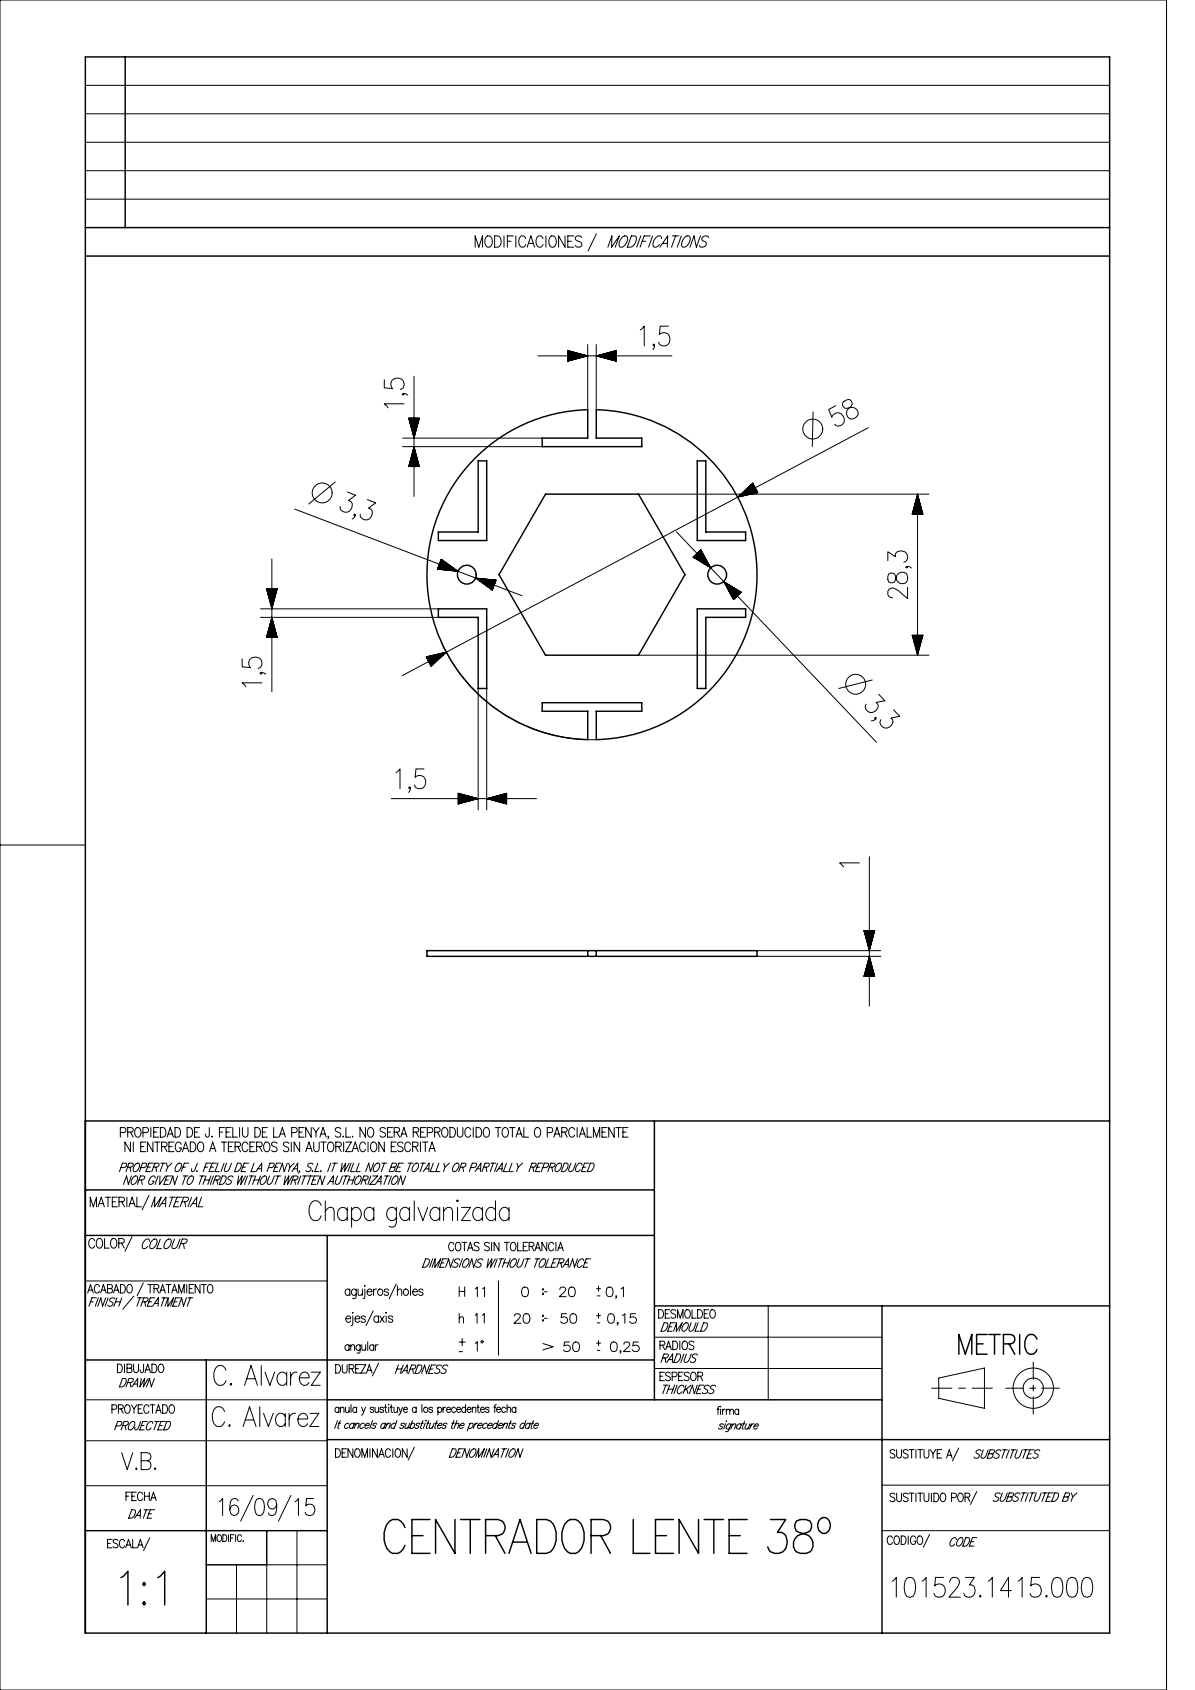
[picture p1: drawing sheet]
<svg xmlns="http://www.w3.org/2000/svg" width="210mm" height="297mm" viewBox="0 0 210 297" stroke-linecap="round" stroke-linejoin="round" font-family="sans-serif">
<g fill="none" stroke="#000" stroke-width=".18">
<path d="M0 0h205v297h-205zM15 15h180M15 35h180M15 20h180M15 30h180M15 25h180M83.5 43.4v-1.9l.6 1.9 .7-1.9v1.9M85.5 41.6l.2-.1a.94 .94 0 0 1 .7 1.5 .63 .63 0 0 1-.7 .4 .63 .63 0 0 1-.5-.7 1.31 1.31 0 0 1 .3-1.1zM86.9 41.5h.6a1.12 1.12 0 0 1 0 1.9h-.6zM88.6 41.5v1.9M89.2 42.4h.6M90.2 41.5h-1v1.9"/>
<path d="M90.7 41.5v1.9M92.4 41.9a.63 .63 0 0 0-.8-.4 .63 .63 0 0 0-.4 .7 .88 .88 0 0 0 .8 1.2l.4-.4M92.6 43.4l.7-1.9 .6 1.9M92.9 42.8h.8M95.4 41.9a.63 .63 0 0 0-.7-.4 .63 .63 0 0 0-.5 .7 .88 .88 0 0 0 .8 1.2l.4-.4M95.9 41.5v1.9M96.8 41.6l.1-.1a.94 .94 0 0 1 .8 1.5 .63 .63 0 0 1-.8 .4 .63 .63 0 0 1-.4-.7 1.31 1.31 0 0 1 .3-1.1zM99.3 41.5v1.9l-1.1-1.9v1.9M99.8 42.4h.6M100.8 41.5h-1v1.9h1M102.2 41.7a.61 .61 0 0 0-.6-.3 .61 .61 0 0 0-.5 .5l.2 .3 .6 .3a.49 .49 0 0 1 .3 .5 .49 .49 0 0 1-.4 .4l-.5-.1-.2-.1M104.8 41.1l-1.5 3"/>
<path d="M106.8 43.4l.7-1.9v1.9l1.3-1.9-.7 1.9M109.3 41.7a.56 .56 0 0 1 1 0 1.48 1.48 0 0 1-1.3 1.7 1.05 1.05 0 0 1 .2-1.5zM111 41.5h.5a.94 .94 0 0 1 0 1.5 1.06 1.06 0 0 1-1.3 .4zM112.5 58l.7-.7v3.5M112.6 41.5l-.7 1.9M112.9 42.4h.6M114.3 41.5h-1.1l-.7 1.9M114.7 41.5l-.7 1.9M116 43.4l1.3-1.9v1.9M116.3 41.9l-.2-.3a.91 .91 0 0 0-1.2 .6 .94 .94 0 0 0 .1 1.2 .9 .9 0 0 0 .9-.4M116.4 42.8h.9M117.4 57.3h-1.4l-.1 1.5a1.08 1.08 0 0 1 1.3-.2 1.08 1.08 0 0 1 .5 1.2 1.03 1.03 0 0 1-.8 1 1.03 1.03 0 0 1-1.2-.7"/>
<path d="M118.2 41.5h1.1M118.7 41.5l-.7 1.9M119.7 41.5l-.7 1.9M120.3 41.7a.56 .56 0 0 1 1 0 1.48 1.48 0 0 1-1.3 1.7 1.05 1.05 0 0 1 .2-1.5zM123.1 41.5l-.7 1.9-.4-1.9-.8 1.9M124.5 41.7a.63 .63 0 0 0-.7-.2 .63 .63 0 0 0-.4 .7l.7 .4a.66 .66 0 0 1-.4 .8 .66 .66 0 0 1-.8-.2M67.5 66.7v1.5l1.5 .1a1.08 1.08 0 0 1-.2-1.3 1.08 1.08 0 0 1 1.2-.5 1.03 1.03 0 0 1 1 .8 1.03 1.03 0 0 1-.7 1.1M70.8 78.5h24.5M70.8 77h24.5M70.8 69.2l.2 .1-.2 .2-.1-.2a.7 .7 0 0 1 1 .2M71 71h-3.5l.7 .7M71.8 73.5l1 3.5 .9-3.5"/>
<path d="M71.8 73.5h1.9M71.8 73.5v.1M71.9 73.5v.3M71.9 73.5v.5M72 73.5v.7M72 73.5v.8M72.1 73.5v1M72.1 73.5v1.2M72.2 73.5v1.4M72.2 73.5v1.6M72.3 73.5v1.8M72.4 73.5v2"/>
<path d="M72.4 73.5v2.2M72.4 79.8v2.2M72.5 73.5v2.4M72.5 79.6v2.4M72.5 73.5v2.5M72.5 79.4v2.6M72.6 73.5v2.7M72.6 79.3v2.7M72.6 73.5v2.9M72.6 79.1v2.9M72.7 73.5v3.1M72.7 78.9v3.1"/>
<path d="M72.7 73.5v3.3M72.7 78.7v3.3M72.8 66.1v21.1M72.8 73.5v3.3M72.8 78.7v3.3M72.9 73.5v3.1M72.9 78.9v3.1M72.9 73.5v2.9M72.9 79.1v2.9M73 73.5v2.7M73 79.3v2.7M73 73.5v2.5"/>
<path d="M73 79.4v2.6M73.1 73.5v2.4M73.1 79.6v2.4M73.1 73.5v2.2M73.1 79.8v2.2M73.2 73.5v2M73.2 73.5v1.8M73.3 73.5v1.6M73.3 73.5v1.4M73.4 73.5v1.2M73.4 73.5v1M73.5 73.5v.8"/>
<path d="M73.5 73.5v.7M73.6 73.5v.5M73.6 73.5v.3M73.7 73.5v.1M94.5 62.5h23.6M99.8 61.6l3.5 .9-3.5 1zM99.8 61.6h.1M99.8 61.7h.3M99.8 61.7h.4M99.8 61.8h.6M99.8 61.8h.8M99.8 61.9h1"/>
<path d="M99.8 61.9h1.2M99.8 62h1.4M99.8 62h1.6M99.8 62.1h1.8M99.8 62.1h2M99.8 62.2h2.2M99.8 62.2h2.3M99.8 62.3h2.5M99.8 62.3h2.7M99.8 62.4h2.9M99.8 62.4h3.1M99.8 62.5h3.3"/>
<path d="M99.8 63.5h.1M99.8 63.4h.3M99.8 63.4h.4M99.8 63.3h.6M99.8 63.3h.8M99.8 63.2h1M99.8 63.2h1.2M99.8 63.1h1.4M99.8 63h1.6M99.8 63h1.8M99.8 62.9h2M99.8 62.9h2.2"/>
<path d="M99.8 62.8h2.3M99.8 62.8h2.5M99.8 62.7h2.7M99.8 62.7h2.9M99.8 62.6h3.1M99.8 62.6h3.3M103.3 60.5v11.5M104.8 62.5l3.5-.9v1.9zM104.8 60.5v11.5M105 62.5h3.3M105 62.6h3.3M105.2 62.4h3.1"/>
<path d="M105.2 62.6h3.1M105.4 62.4h2.9M105.4 62.7h2.9M105.5 62.3h2.8M105.5 62.7h2.8M105.7 62.3h2.6M105.7 62.8h2.6M105.9 62.2h2.4M105.9 62.8h2.4M106.1 62.2h2.2M106.1 62.9h2.2M106.3 62.1h2"/>
<path d="M106.3 62.9h2M106.5 62.1h1.8M106.5 63h1.8M106.7 62h1.6M106.7 63h1.6M106.9 62h1.4M106.9 63.1h1.4M107.1 61.9h1.2M107.1 63.2h1.2M107.2 61.9h1.1M107.2 63.2h1.1M107.4 61.8h.9"/>
<path d="M107.4 63.3h.9M107.6 61.8h.7M107.6 63.3h.7M107.8 61.7h.5M107.8 63.4h.5M108 61.7h.3M108 63.4h.3M108.2 61.6h.1M108.2 63.5h.1M115 60.6l-.1 .2-.2-.2 .2-.1a.7 .7 0 0 1-.2 1M142.9 72.4l-.2 6.1M146.9 71.3l-1.3 .7 .6 1.3a1.08 1.08 0 0 1 1-.8 1.08 1.08 0 0 1 1.1 .9 1.03 1.03 0 0 1-.3 1.2 1.03 1.03 0 0 1-1.3 0"/>
<path d="M148.3 70.5l-.3 .4a.75 .75 0 0 0 .8 .9 1.32 1.32 0 0 1 2 .6 1.05 1.05 0 0 1-1.4 1.2 1.05 1.05 0 0 1-.2-1.8l.4-.4a.75 .75 0 0 0-.3-1.2l-.5 .1zM152.6 75.2l-81.9 43.5M47.8 98.2v23.3M51.8 89.5l39.9 15.2M58.9 84.7l-4.7 3.9M61 86.5l1.5 .5-1.3 1 .4 .1a1.12 1.12 0 0 1-.2 1.7 1.12 1.12 0 0 1-1.6-.4v-.4M62.4 90.5l-.1 .1-.1-.2 .2-.1a.7 .7 0 0 1-.5 .9M64.6 87.8l1.4 .6-1.2 .9 .4 .2a1.12 1.12 0 0 1-.2 1.7 1.12 1.12 0 0 1-1.7-.5v-.4M71.8 82l1-3.5 .9 3.5M71.8 82h1.9M71.8 81.9v.1M71.9 81.7v.3"/>
<path d="M71.9 81.5v.5M72 81.3v.7M72 81.1v.9M72.1 81v1M72.1 80.8v1.2M72.2 80.6v1.4M72.2 80.4v1.6M72.3 80.2v1.8M72.4 80v2M73.2 80v2M73.2 80.2v1.8M73.3 80.4v1.6"/>
<path d="M73.3 80.6v1.4M73.4 80.8v1.2M73.4 81v1M73.5 81.1v.9M73.5 81.3v.7M73.6 81.5v.5M73.6 81.7v.3M73.7 81.9v.1M76.9 100l.3 .1M76.9 99.9l.5 .2M76.9 99.9l.7 .2M77 99.8l.8 .3"/>
<path d="M77 99.8l1 .3M77 99.7l1.1 .5M77 99.7l1.3 .5M77 99.6l1.5 .6M77.1 99.6l1.6 .6M77.1 99.5l1.8 .7M77.1 99.5l2 .8M77.1 99.4l2.2 .9M77.1 99.4l2.4 .9M77.1 99.4l2.6 .9M77.2 99.3l2.7 1M77.2 99.3l2.9 1.1"/>
<path d="M77.2 99.2l3.1 1.2M77.2 99.1l3.1 1.2M77.3 99.1l2.9 1.1M77.3 99l2.7 1.1M77.3 99l2.6 .9M77.3 98.9l2.4 .9M77.3 98.9l2.2 .8M77.3 98.8l2.1 .8M77.4 98.8l1.8 .7M77.4 98.7l1.7 .7M77.4 98.7l1.5 .6M77.4 98.6l1.3 .5"/>
<path d="M77.4 98.6l1.2 .4M77.5 98.5l.9 .4M77.5 98.5l.8 .3M77.5 98.4l.6 .3M77.5 98.4l.4 .2M77.5 98.4l.3 .1M77.5 98.3h.1M77.6 98.3l2.9 2.1-3.6-.4zM112.2 86.8h51M118.9 93.5l35.1 36.9M121.8 97.9l1.4-1.3 1.7 3.2zM121.8 97.9l.1 .1"/>
<path d="M121.9 97.9l.1 .2M121.9 97.8l.3 .4M121.9 97.8l.5 .5M122 97.8l.6 .6M122 97.7l.7 .8M122 97.7l.9 .9M122.1 97.6l1 1.1M122.1 97.6l1.1 1.2M122.2 97.6l1.2 1.3M122.2 97.5l1.4 1.5M122.2 97.5l1.5 1.6M122.3 97.5l1.6 1.7"/>
<path d="M122.3 97.4l1.8 1.9M122.3 97.4l1.9 2M122.4 97.4l2 2.1M122.4 97.3l2.2 2.3M122.4 97.3l2.3 2.4M122.5 97.2l2.3 2.4M122.6 97.2l2.1 2.3M122.6 97.2l2 2.1M122.6 97.1l1.9 2M122.7 97.1l1.7 1.8M122.7 97.1l1.6 1.7M122.7 97l1.5 1.6"/>
<path d="M122.9 96.9l1.1 1.2M122.9 96.9l1 1M122.9 96.8l.9 .9M123 96.8l.7 .8M123 96.8l.6 .6M123 96.7l.5 .5M123.1 96.7l.3 .3M123.1 96.7l.2 .2M123.1 96.6l.1 .1M124.1 98.2l-1.3-1.2 1.3 1.4M132.3 84.9l.9 1.7M132.3 84.9l-2.7 2.5"/>
<path d="M132.3 84.9l-.1 .1M132.3 85l-.2 .1M132.3 85l-.4 .2M132.4 85.1l-.6 .3M132.4 85.1l-.8 .4M132.4 85.1l-.9 .5M132.4 85.2l-1 .6M132.5 85.2l-1.3 .7M132.5 85.3l-1.4 .7M132.5 85.3l-1.6 .9M132.5 85.4l-1.7 .9M132.6 85.4l-2 1"/>
<path d="M132.6 85.5l-2.1 1.1M132.6 85.5l-2.2 1.2M132.6 85.6l-2.4 1.2M132.7 85.6l-2.6 1.4M132.7 85.6l-2.8 1.5M132.7 85.7l-3.1 1.7M132.7 85.8l-2.9 1.5M132.8 85.8l-2.8 1.5M132.8 85.9l-2.6 1.3M132.8 85.9l-2.4 1.3M132.8 86l-2.2 1.2M132.9 86l-2.1 1.1"/>
<path d="M132.9 86l-1.9 1.1M132.9 86.1l-1.7 .9M132.9 86.1l-1.5 .9M133 86.2l-1.5 .7M133 86.2l-1.3 .7M133 86.3l-1.1 .5M133 86.3l-.9 .5M133.1 86.4l-.8 .4M133.1 86.4l-.6 .3M133.1 86.4l-.4 .3M133.1 86.5l-.2 .1M133.2 86.5l-.1 .1"/>
<path d="M133.2 86.6l-3.6 .8M156 98.5v-1.5l1.3 .8v-.4a1.12 1.12 0 0 1 1.7-.4 1.12 1.12 0 0 1 .2 1.7l-.4 .1M159.3 99.5l.2 .2-.2 .1-.1-.1a.7 .7 0 0 1 .9 .1M160.3 90.3h1.9M160.3 90.3h.1M160.4 90.1v.2M160.4 89.9v.4M160.5 89.7v.6M160.5 89.5v.8M160.6 89.3v1M160.6 89.1v1.2M160.7 88.9v1.4"/>
<path d="M160.7 88.7v1.6M160.8 88.6v1.7M160.8 88.4v1.9M160.9 88.2v2.1M160.9 88v2.3M161 87.8v2.5M161 87.6v2.7M161.1 87.4v2.9M161.1 87.2v3.1M161.2 87v3.3M161.2 86.8v28.3M161.2 86.8l-.9 3.5"/>
<path d="M161.2 86.8l1 3.5M161.3 87v3.3M161.3 87.2v3.1M161.4 87.4v2.9M161.4 87.6v2.7M161.5 87.8v2.5M161.5 88v2.3M161.6 88.2v2.1M161.6 88.4v1.9M161.7 88.6v1.7M161.7 88.7v1.6M161.8 88.9v1.4"/>
<path d="M161.9 89.1v1.2M161.9 89.3v1M162 89.5v.8M162 89.7v.6M162.1 89.9v.4M162.1 90.1v.2M162.2 90.3h.1M42.6 115.8v1.4l1.4 .1a1.08 1.08 0 0 1-.2-1.3 1.08 1.08 0 0 1 1.2-.5 1.03 1.03 0 0 1 1 .8 1.03 1.03 0 0 1-.6 1.2M45.8 107h31.2M45.8 108.5h31.2M45.9 118.2l.1 .1-.1 .2-.2-.2a.7 .7 0 0 1 1 .2M46 120h-3.4l.6 .7"/>
<path d="M46.8 103.5h1.9l-.9 3.5zM46.9 103.5v.1M46.9 111.9v.1M46.9 103.5v.3M46.9 111.7v.3M47 103.5v.5M47 111.5v.5M47 103.5v.7M47 111.3v.7M47.1 103.5v.8M47.1 111.1v.9M47.1 103.5v1"/>
<path d="M47.1 111v1M47.2 103.5v1.2M47.2 110.8v1.2M47.2 103.5v1.4M47.2 110.6v1.4M47.3 103.5v1.6M47.3 110.4v1.6M47.3 103.5v1.8M47.3 110.2v1.8M47.4 103.5v2M47.4 110v2M47.4 103.5v2.2"/>
<path d="M47.4 109.8v2.2M47.5 103.5v2.4M47.5 109.6v2.4M47.5 103.5v2.5M47.5 109.4v2.6M47.6 103.5v2.7M47.6 109.3v2.7M47.6 103.5v2.9M47.6 109.1v2.9M47.7 103.5v3.1M47.7 108.9v3.1M47.7 103.5v3.3"/>
<path d="M47.7 108.7v3.3M47.8 108.5l.9 3.5h-1.9zM47.8 103.5v3.3M47.8 108.7v3.3M47.9 103.5v3.1M47.9 108.9v3.1M47.9 103.5v2.9M47.9 109.1v2.9M48 103.5v2.7M48 109.3v2.7M48 103.5v2.5M48 109.4v2.6"/>
<path d="M48.1 103.5v2.4M48.1 109.6v2.4M48.1 103.5v2.2M48.1 109.8v2.2M48.2 103.5v2M48.2 110v2M48.2 103.5v1.8M48.2 110.2v1.8M48.3 103.5v1.6M48.3 110.4v1.6M48.3 103.5v1.4M48.3 110.6v1.4"/>
<path d="M48.4 103.5v1.2M48.4 110.8v1.2M48.4 103.5v1M48.4 111v1M48.5 103.5v.8M48.5 111.1v.9M48.5 103.5v.7M48.5 111.3v.7M48.6 103.5v.5M48.6 111.5v.5M48.6 103.5v.3M48.6 111.7v.3"/>
<path d="M48.7 103.5v.1M48.7 111.9v.1M74.9 115.4l3.5-.8-2.6 2.5zM75 115.4l-.1 .1M75.2 115.4l-.3 .1M75.4 115.3l-.4 .2M75.6 115.3l-.6 .3M75.8 115.2l-.8 .4M75.8 117v.1M75.9 115.2l-.9 .5M76 116.9l-.3 .1M76.1 116.8l-.4 .2"/>
<path d="M76.1 115.1l-1 .6M76.3 116.6l-.6 .3M76.3 115.1l-1.2 .7M76.4 116.5l-.7 .4M76.5 115.1l-1.4 .7M76.6 116.4l-1 .4M76.7 116.2l-1.1 .6M76.7 115l-1.6 .9M76.9 116.1l-1.3 .7M76.9 100h.1M76.9 115l-1.8 .9M77 116l-1.4 .7"/>
<path d="M77.1 114.9l-1.9 1M77.1 115.8l-1.5 .9M77.3 115.7l-1.8 .9M77.3 114.9l-2.1 1.1M77.4 115.6l-1.9 1M77.5 114.8l-2.3 1.2M77.6 112.8a29 29 0 0 0 27.2 17.2M77.6 115.4l-2.1 1.1M77.7 114.8l-2.5 1.3M77.7 115.3l-2.2 1.2M77.9 115.1l-2.5 1.3M77.9 114.7l-2.6 1.4"/>
<path d="M78 115l-2.6 1.4M78 114.7l-2.7 1.5M78.1 114.9l-2.7 1.4M78.2 114.7l-2.9 1.5M78.3 114.7l-2.9 1.6M83.6 101.6l3.6 .4-.7 1.7zM83.7 101.7l3.1 1.2M83.8 101.6l3.1 1.2M83.9 101.8l2.9 1.1M84 101.6l2.9 1.1M84.1 101.9l2.7 1.1M84.2 101.6l2.7 1.1"/>
<path d="M84.2 102l2.6 1M84.4 101.7l2.5 .9M84.4 102.2l2.4 .9M84.5 102.3l2.2 .8M84.5 101.7l2.4 .9M84.7 102.4l2 .8M84.7 101.7l2.3 .8M84.8 102.5l1.9 .7M84.9 101.7l2.1 .8M85 102.6l1.7 .7M85.1 101.7l1.9 .7M85.2 102.7l1.5 .6"/>
<path d="M85.3 102.8l1.3 .6M85.3 101.8l1.7 .6M85.5 103l1.1 .4M85.5 101.8l1.5 .6M85.6 103.1l1 .3M85.7 101.8l1.3 .5M85.8 103.2l.8 .3M85.9 101.8l1.2 .5M86 103.3l.6 .2M86.1 101.8l1 .4M86.1 103.4l.5 .2M86.3 103.5l.2 .1"/>
<path d="M86.3 101.9l.8 .3M86.4 103.7h.1M86.5 101.9l.6 .2M86.7 101.9l.4 .2M86.9 101.9l.3 .1M87.1 101.9l.1 .1M112.2 115.1h51M127.3 102.4l2.2 2.4M127.3 102.3l2.3 2.4M127.4 102.5l2.1 2.3M127.4 102.7l2.1 2.1M127.5 102.4l2.2 2.3"/>
<path d="M127.5 102.9l1.9 2M127.6 103.1l1.8 1.8M127.7 102.5l2 2.1M127.7 103.2l1.6 1.8-1.5-1.6M127.8 102.6l1.9 2M127.9 103.6l1.4 1.4M128 102.7l1.8 1.9M128 103.7l1.2 1.3M128.1 103.9l1.1 1.2M128.2 102.8l1.6 1.7M128.2 104.1l1 1M128.3 104.3l.8 .8"/>
<path d="M128.3 102.9l1.5 1.6M128.4 104.4l.7 .8M128.5 104.6l.6 .6M128.5 103l1.4 1.4M128.6 104.8l.4 .5M128.7 104.9l.3 .4M128.7 103.1l1.2 1.3M128.8 105.1l.2 .2M128.8 103.2l1.1 1.2M128.9 105.3v.1M129 103.3l1 1M129.2 103.4l.8 .9"/>
<path d="M129.3 103.5l.8 .8M129.5 103.6l.6 .6M129.7 103.7l.4 .5M129.8 103.8l.4 .4M130 103.9l.2 .2M130.2 104v.1M130.3 104.1l-3.1-1.9 1.7 3.2M130.3 104.1l-1.4 1.3M153.3 119.5l-5.9 1.5M156.2 100.9a1.03 1.03 0 0 0 .3 1.5l.7-.1 .1-.3a1.32 1.32 0 0 1 1.5-1.4 1.05 1.05 0 0 1 .4 1.8 1.05 1.05 0 0 1-1.7-.7l-.2-.6a.75 .75 0 0 0-1.1-.2zM159.5 103.2v2l-1.7-1.4a1.15 1.15 0 0 0-1.6-.2l-.2 .3v.6a.85 .85 0 0 0 .8 .6M160.3 111.6h1.9"/>
<path d="M160.3 111.6l.9 3.5M160.3 111.6v.1M160.4 111.6v.3M160.4 111.6v.5M160.5 111.6v.7M160.5 111.6v.9M160.6 111.6v1.1M160.6 111.6v1.3M160.7 111.6v1.5M160.7 111.6v1.6M160.8 111.6v1.8M160.8 111.6v2"/>
<path d="M160.9 111.6v2.2M160.9 111.6v2.4M161 111.6v2.6M161 111.6v2.8M161.1 111.6v3M161.1 111.6v3.2M161.2 111.6v3.4M161.3 111.6v3.4M161.3 111.6v3.2M161.4 111.6v3M161.4 111.6v2.8M161.5 111.6v2.6"/>
<path d="M161.5 111.6v2.4M161.6 111.6v2.2M161.6 111.6v2M161.7 111.6v1.8M161.7 111.6v1.6M161.8 111.6v1.5M161.9 111.6v1.3M161.9 111.6v1.1M162 111.6v.9M162 111.6v.7M162.1 111.6v.5M162.1 111.6v.3"/>
<path d="M162.2 111.6v.1M162.2 111.6l-1 3.5M69.6 135.8l.7-.7v3.5M72.1 138.4l-.2 .2-.1-.2 .1-.1a.7 .7 0 0 1-.1 1M74.5 135.1h-1.4l-.1 1.5a1.08 1.08 0 0 1 1.3-.2 1.08 1.08 0 0 1 .5 1.2 1.03 1.03 0 0 1-.9 1 1.03 1.03 0 0 1-1.1-.7M80.5 139.4l3.5 1-3.5 .9zM80.5 139.4h.1M80.5 139.5h.3M80.5 139.5h.5M80.5 139.6h.7M80.5 139.6h.9M80.5 139.7h1.1"/>
<path d="M80.5 139.7h1.3M80.5 139.8h1.4M80.5 139.8h1.6M80.5 139.9h1.8M80.5 139.9h2M80.5 140h2.2M84 121v21.4M85.5 121v21.4M86.9 140h2.1M87 139.9h2M87.2 139.9h1.8M87.4 139.8h1.6"/>
<path d="M87.6 139.8h1.4M87.8 139.7h1.2M88 139.7h1M88.2 139.6h.8M88.4 139.6h.6M88.6 139.5h.4M88.8 139.5h.2M88.9 139.4h.1M153.9 126.3h-.2v-.2h.3a.7 .7 0 0 1-.9 .6M154.4 122l1.1 1.2-1.5 .2 .3 .4a1.12 1.12 0 0 1-1 1.4 1.12 1.12 0 0 1-1.2-1.1l.1-.4M157 124.8l1.1 1.1-1.5 .3 .3 .3a1.12 1.12 0 0 1-1 1.4 1.12 1.12 0 0 1-1.2-1.1l.1-.3M0 148.5h15"/>
<path d="M68.8 140.4h25.5M80.5 140h2.4M80.5 140.1h2.6M80.5 140.1h2.8M80.5 140.2h3M80.5 140.2h3.2M80.5 140.3h3.3M80.5 141.3h.1M80.5 141.2h.3M80.5 141.2h.5M80.5 141.1h.7M80.5 141.1h.9"/>
<path d="M80.5 141h1.1M80.5 141h1.3M80.5 140.9h1.4M80.5 140.9h1.6M80.5 140.8h1.8M80.5 140.8h2M80.5 140.7h2.2M80.5 140.7h2.4M80.5 140.6h2.6M80.5 140.6h2.8M80.5 140.5h3M80.5 140.5h3.2"/>
<path d="M80.5 140.4h3.3M85.5 140.4l3.5-1v1.9zM85.7 140.3h3.3M85.7 140.4h3.3M85.9 140.2h3.1M85.9 140.5h3.1M86.1 140.2h2.9M86.1 140.5h2.9M86.3 140.1h2.7M86.3 140.6h2.7M86.5 140.1h2.5M86.5 140.6h2.5"/>
<path d="M86.7 140h2.3M86.7 140.7h2.3M86.9 140.7h2.1M87 140.8h2M87.2 140.8h1.8M87.4 140.9h1.6M87.6 140.9h1.4M87.8 141h1.2M88 141h1M88.2 141.1h.8M88.4 141.1h.6M88.6 141.2h.4"/>
<path d="M88.8 141.2h.2M88.9 141.3h.1M151 151.6h-3.4l.6 .8M152.8 150.6v26.2M133 168.1h21.8M133 167.1h21.8M151.8 163.6h1.9l-.9 3.5zM151.9 163.6v.1M151.9 171.5v.1M151.9 163.6v.2M151.9 171.3v.3M152 163.6v.4"/>
<path d="M152 171.1v.5M152 163.6v.6M152 170.9v.7M152.1 163.6v.8M152.1 170.7v.9M152.1 163.6v1M152.1 170.5v1.1M152.2 163.6v1.2M152.2 170.3v1.3M152.2 163.6v1.4M152.2 170.2v1.4M152.3 163.6v1.6"/>
<path d="M152.3 170v1.6M152.3 163.6v1.8M152.3 169.8v1.8M152.4 163.6v2M152.4 169.6v2M152.4 163.6v2.1M152.4 169.4v2.2M152.5 163.6v2.3M152.5 169.2v2.4M152.5 163.6v2.5M152.5 169v2.6M152.6 163.6v2.7"/>
<path d="M152.6 168.8v2.8M152.6 163.6v2.9M152.6 168.6v3M152.7 163.6v3.1M152.7 168.4v3.2M152.7 163.6v3.3M152.7 168.3v3.3M152.8 168.1l.9 3.5h-1.9zM152.8 163.6v3.3M152.8 168.3v3.3M152.9 163.6v3.1M152.9 168.4v3.2"/>
<path d="M152.9 163.6v2.9M152.9 168.6v3M153 163.6v2.7M153 168.8v2.8M153 163.6v2.5M153 169v2.6M153.1 163.6v2.3M153.1 169.2v2.4M153.1 163.6v2.1M153.1 169.4v2.2M153.2 163.6v2M153.2 169.6v2"/>
<path d="M153.2 163.6v1.8M153.2 169.8v1.8M153.3 163.6v1.6M153.3 170v1.6M153.3 163.6v1.4M153.3 170.2v1.4M153.4 163.6v1.2M153.4 170.3v1.3M153.4 163.6v1M153.4 170.5v1.1M153.5 163.6v.8M153.5 170.7v.9"/>
<path d="M153.5 163.6v.6M153.5 170.9v.7M153.6 163.6v.4M153.6 171.1v.5M153.6 163.6v.2M153.6 171.3v.3M153.7 163.6v.1M153.7 171.5v.1M21.1 199h.7a.45 .45 0 0 0 .3-.4 .45 .45 0 0 0-.3-.4h-.7v1.6M22.4 199l.9-.1 .1-.3-.1-.3-.2-.1h-.7v1.6M22.9 199l.5 .8M23.9 198.2h.2a.9 .9 0 0 1 .7 .6 .9 .9 0 0 1-.3 1h-.1a.9 .9 0 0 1-.8-.6 .9 .9 0 0 1 .3-1z"/>
<path d="M25.1 199h.6a.45 .45 0 0 0 .4-.4 .45 .45 0 0 0-.4-.4h-.6v1.6M26.5 198.2v1.6M27 199h.6M27.9 198.2h-.9v1.6h.9M28.2 198.2a.9 .9 0 0 1 1 .5 .9 .9 0 0 1-.3 1.1h-.7zM29.4 199.8l.5-1.6 .6 1.6M29.6 199.3h.7M30.8 198.2a.9 .9 0 0 1 .9 .5 .9 .9 0 0 1-.3 1.1h-.6zM32.9 198.2a.9 .9 0 0 1 .9 .5 .9 .9 0 0 1-.2 1.1h-.7zM34.2 199h.5M35.1 198.2h-.9v1.6h.9M36.8 198.2l-.1 1.5-.2 .1h-.3l-.1-.5"/>
<path d="M37.3 199.7v.1zM38.6 199h.5M39.5 198.2h-.9v1.6M39.7 199h.6M40.6 198.2h-.9v1.6h.9M40.9 198.2v1.6h.8M42.1 198.2v1.6M42.6 198.2v1.2a.48 .48 0 0 0 .5 .4 .48 .48 0 0 0 .5-.4v-1.2M44.8 198.2a.9 .9 0 0 1 1 .5 .9 .9 0 0 1-.3 1.1h-.7zM46.1 199h.6M47 198.2h-.9v1.6h.9M48.1 198.2v1.6h.8"/>
<path d="M49.1 199.8l.5-1.6 .6 1.6M49.3 199.3h.7M51.3 199h.6a.45 .45 0 0 0 .3-.4 .45 .45 0 0 0-.3-.4h-.6v1.6M52.5 199h.6M53.4 198.2h-.9v1.6h.9M54.7 198.2v1.6l-1-1.6v1.6M55 198.2l.5 .8v.8M56.1 198.2l-.6 .8M56.2 199.8l.6-1.6 .5 1.6M56.4 199.3h.7M57.8 199.8h-.2h.2l-.2 .4M59.9 198.4a.52 .52 0 0 0-.6-.3 .52 .52 0 0 0-.4 .5l.2 .2 .6 .3a.41 .41 0 0 1 .2 .4 .41 .41 0 0 1-.4 .3h-.4l-.2-.2"/>
<path d="M60.3 199.7v.1zM60.8 198.2v1.6h.8M62 199.7v.1zM64.2 198.2v1.6l-.9-1.6v1.6M64.8 198.2h.2a.9 .9 0 0 1 .7 .6 .9 .9 0 0 1-.3 1h-.1a.9 .9 0 0 1-.8-.6 .9 .9 0 0 1 .3-1zM67.7 198.4a.52 .52 0 0 0-.5-.3 .52 .52 0 0 0-.4 .5l.1 .2 .7 .3a.41 .41 0 0 1 .1 .4 .41 .41 0 0 1-.3 .3h-.5l-.1-.2M68.1 199h.5M69 198.2h-.9v1.6h.9M69.3 199l.8-.1 .1-.3v-.3l-.3-.1h-.6v1.6M69.7 199l.5 .8M70.4 199.8l.6-1.6 .5 1.6M70.6 199.3h.7"/>
<path d="M72.6 199l.8-.1 .2-.3-.1-.3-.3-.1h-.6v1.6M73.1 199l.5 .8M73.9 199h.6M74.8 198.2h-.9v1.6h.9M75.1 199h.6a.45 .45 0 0 0 .4-.4 .45 .45 0 0 0-.4-.4h-.6v1.6M76.4 199l.8-.1 .1-.3v-.3l-.3-.1h-.6v1.6M76.9 199l.4 .8M77.9 198.2h.1a.9 .9 0 0 1 .8 .6 .9 .9 0 0 1-.4 1h-.1a.9 .9 0 0 1-.7-.6 .9 .9 0 0 1 .3-1zM79.1 198.2a.9 .9 0 0 1 .9 .5 .9 .9 0 0 1-.2 1.1h-.7zM80.4 198.2v1.2a.48 .48 0 0 0 .5 .4 .48 .48 0 0 0 .4-.4v-1.2M82.7 198.6a.53 .53 0 0 0-.6-.4 .53 .53 0 0 0-.4 .6v.4a.53 .53 0 0 0 .4 .6 .53 .53 0 0 0 .6-.4M83.2 198.2v1.6"/>
<path d="M83.7 198.2a.9 .9 0 0 1 .9 .5 .9 .9 0 0 1-.2 1.1h-.7zM85.2 198.2h.1a.9 .9 0 0 1 .8 .6 .9 .9 0 0 1-.4 1h-.1a.9 .9 0 0 1-.7-.6 .9 .9 0 0 1 .3-1zM87.1 198.2h.9M87.5 198.2v1.6M88.5 198.2h.1a.9 .9 0 0 1 .8 .6 .9 .9 0 0 1-.3 1h-.2a.9 .9 0 0 1-.7-.6 .9 .9 0 0 1 .3-1zM89.6 198.2h.9M90 198.2v1.6M90.7 199.8l.5-1.6 .6 1.6M90.9 199.3h.7M92.1 198.2v1.6h.8M94.2 198.2h.1a.9 .9 0 0 1 .8 .6 .9 .9 0 0 1-.4 1h-.1a.9 .9 0 0 1-.7-.6 .9 .9 0 0 1 .3-1zM96.2 199h.6a.45 .45 0 0 0 .4-.4 .45 .45 0 0 0-.4-.4h-.6v1.6"/>
<path d="M97.3 199.8l.6-1.6 .5 1.6M97.5 199.3h.7M98.7 199l.8-.1 .2-.3-.1-.3-.3-.1h-.6v1.6M99.2 199l.5 .8M101 198.6a.53 .53 0 0 0-.7-.4 .53 .53 0 0 0-.4 .6v.4a.53 .53 0 0 0 .4 .6 .53 .53 0 0 0 .7-.4M101.4 198.2v1.6M101.8 199.8l.5-1.6 .6 1.6M102 199.3h.7M103.2 198.2v1.6h.8M104.3 199.8v-1.6l.5 1.6 .6-1.6v1.6M105.8 199h.5M106.7 198.2h-.9v1.6h.9"/>
<path d="M107.9 198.2v1.6l-.9-1.6v1.6M108.2 198.2h1M108.7 198.2v1.6M109.5 199h.5M110.4 198.2h-.9v1.6h.9M15.9 212.1v-1.7l.5 1.7 .6-1.7v1.7M16.6 218.1a.53 .53 0 0 0-.6-.4 .53 .53 0 0 0-.4 .6v.4a.53 .53 0 0 0 .4 .6 .53 .53 0 0 0 .6-.4M17.2 217.7h.1a.9 .9 0 0 1 .8 .6 .9 .9 0 0 1-.3 1h-.2a.9 .9 0 0 1-.7-.6 .9 .9 0 0 1 .3-1zM17.2 212.1l.6-1.7 .5 1.7M17.4 211.5h.7M18.4 217.7v1.6h.8M18.5 210.4h1"/>
<path d="M19 210.4v1.7M19.7 217.7h.1a.9 .9 0 0 1 .8 .6 .9 .9 0 0 1-.3 1h-.2a.9 .9 0 0 1-.7-.6 .9 .9 0 0 1 .3-1zM19.7 211.2h.6M20.6 210.4h-.9v1.7h.9M20.9 218.5l.8-.1 .1-.3v-.3l-.3-.1h-.6v1.6M20.9 211.2l.8-.1 .2-.2-.1-.3-.3-.2h-.6v1.7M21.2 205.2l.8-.1 .3-.4-.1-.2-.7-.1-.5 1.5M21.4 218.5l.4 .8M21.4 211.2l.5 .9M22.3 210.4v1.7M22.4 205.1h.8l.2-.3v-.3l-.7-.1-.6 1.5M22.7 212.1l.5-1.7 .6 1.7"/>
<path d="M22.8 205.1l.2 .8M22.9 211.5h.7M22.9 200.7v1.7l-.9-1.7v1.7M23.1 206.7l-.5 1.5-.4-1.5-.5 1.5M23.2 217.3l-1.2 2.6M23.4 200.7v1.7M23.4 206.9a.42 .42 0 0 1 .8 0 1.11 1.11 0 0 1-1 1.3l-.1-.3v-.3zM23.8 204.6a.42 .42 0 0 1 .7 0 1.11 1.11 0 0 1-.9 1.3l-.2-.2v-.4zM24 210.4v1.7h.9M24.4 207.4l.8-.1 .2-.4v-.2h-.7l-.6 1.5M24.7 201.5h.6M24.8 205.2l.7-.1 .3-.4-.1-.2-.7-.1-.5 1.5"/>
<path d="M24.9 207.4l.1 .8M25.6 200.7h-.9v1.7h.9M25.9 205.1h.5M26.2 210.1l-1.2 2.5M26.3 218.1l-.1-.3a1.04 1.04 0 0 0-1.2 1.2l.1 .4a.6 .6 0 0 0 .9-.4M26.6 212.1l.6-1.7v1.7l1.1-1.7-.6 1.7M26.8 218a.47 .47 0 0 1 .8 0 1.26 1.26 0 0 1-1.1 1.4l-.2-.2v-.4zM26.9 200.7v1.7l-1-1.7v1.7M27 205.1h.7l.2-.3v-.3l-.7-.1-.5 1.5M27 204.4h-.8l-.6 1.5h.8M27.2 200.7h.9M27.3 207l-.1-.3a.94 .94 0 0 0-1.1 1.2l.1 .2a.61 .61 0 0 0 .9-.5h-.3"/>
<path d="M27.4 205.1l.1 .8M27.6 200.7v1.7M27.8 206.7l-.6 1.5M28 212.1l1.2-1.7-.1 1.7M28.1 206.7v1.5l1-1.5M28.2 217.7l-.6 1.7h.8M28.2 204.4h.9M28.4 201.5l.8-.1 .2-.2-.1-.3-.3-.2h-.6v1.7M28.4 211.5h.7M28.7 204.4l-.6 1.5M28.9 201.5l.5 .9M29.1 207.4h.5"/>
<path d="M29.2 204.4l.3 .7-.3 .8M29.3 218a.47 .47 0 0 1 .8 0 1.26 1.26 0 0 1-1.1 1.4l-.2-.2v-.4zM29.7 201.5h.5M29.9 210.4h.9M30.1 206.7h-.8l-.5 1.5h.8M30.2 204.4l-.7 .7M30.3 210.4l-.6 1.7M30.6 200.7h-.9v1.7h.9M30.7 217.7l-.5 1.3 .1 .4a.62 .62 0 0 0 .9-.4l.4-1.3M30.8 211.2h.6M31.2 204.6a.42 .42 0 0 1 .7 0 1.11 1.11 0 0 1-1 1.3l-.1-.2v-.4zM31.2 206.7l-.5 1.5-.3-1.5-.6 1.5"/>
<path d="M31.7 218.5h.9l.3-.4-.1-.3-.8-.1-.6 1.7M31.8 201.1a.53 .53 0 0 0-.6-.4 .53 .53 0 0 0-.4 .7v.4a.53 .53 0 0 0 .5 .6 .53 .53 0 0 0 .5-.6h-.3M32 211.2l.8-.1 .3-.4v-.2l-.8-.1-.6 1.7M32 210.4h-.9l-.6 1.7h.9M32.1 202.4l.5-1.7 .6 1.7M32.1 205.1h.5M32.2 206.7h.8M32.2 218.5l.2 .9M32.3 201.8h.7M32.5 211.2l.1 .9M32.6 206.7l-.5 1.5M33.2 204.4h-.8l-.6 1.5"/>
<path d="M33.3 206.9a.42 .42 0 0 1 .7 0 1.11 1.11 0 0 1-.9 1.3l-.2-.3v-.3zM33.4 212.1l1.2-1.7-.1 1.7M33.4 200.7a.9 .9 0 0 1 1 .5 .9 .9 0 0 1-.3 1.1l-.7 .1zM33.7 210.4l-.7 1.7M33.8 211.5h.7M34.5 205.8h.1zM34.7 204.4l-.6 1.4-.2 .1-.2-.1v-.4M35 200.8l.1-.1a.9 .9 0 0 1 .7 .7 .9 .9 0 0 1-.3 .9l-.1 .1a.9 .9 0 0 1-.8-.7 .9 .9 0 0 1 .4-.9zM35.1 206.7h.9M35.4 210.4l-.6 1.7h.8M35.5 206.7l-.5 1.5M35.9 207.4h.9"/>
<path d="M36 205.1h.5M36.2 206.7l-.5 1.5M36.8 202.4l.6-1.7 .5 1.7M37 205.1h.5M37 201.8h.7M37 204.4h-.8l-.5 1.5M37.1 206.7l-.6 1.5M37.5 206.7l-.5 1.5M37.7 207.4l.7-.1 .2-.2v-.4h-.7l-.5 1.5M38.1 204.4h-.8l-.6 1.5h.8M38.1 207.4l.2 .8M38.3 204.4l-.5 1.5h.7"/>
<path d="M38.9 200.7h1M39.1 206.7h.4a.91 .91 0 0 1-.5 1.5h-.5zM39.4 200.7v1.7M39.4 204.4l-.6 1.5M39.8 204.4l-.4 1.1 .1 .3a.54 .54 0 0 0 .8-.3l.4-1.1M40.1 201.5h.6M41 206.9a.44 .44 0 0 0-.6-.2 .44 .44 0 0 0-.2 .6l.3 .1a.47 .47 0 0 1-.1 .7 .47 .47 0 0 1-.7-.2M41 200.7h-.9v1.7h.9M41.3 201.5l.8-.1 .2-.2-.1-.3-.3-.2h-.6v1.7M41.7 204.4h.5a.91 .91 0 0 1-.6 1.5h-.4zM41.8 201.5l.5 .9M41.9 206.7l-.2 1.5 .9-1.5-.3 1.5 .9-1.5"/>
<path d="M42.6 205.1h.5M43.5 206.7l-.5 1.5M43.6 201.1a.53 .53 0 0 0-.7-.4 .53 .53 0 0 0-.4 .7v.4a.53 .53 0 0 0 .4 .6 .53 .53 0 0 0 .7-.4M43.7 204.4h-.8l-.5 1.5h.8M43.8 206.7h.9M43.9 201.5h.6M44.2 206.7l-.5 1.5M44.7 204.4l-.6 1.5h.7M44.7 207.4h.8M44.8 200.7h-.9v1.7h.9M44.9 206.7l-.5 1.5M45 205.9l1-1.5-.1 1.5"/>
<path d="M45.1 201.5l.8-.1 .2-.2-.1-.3-.3-.2h-.6v1.7M45.3 205.4h.6M45.6 201.5l.5 .9M45.8 206.7l-.6 1.5M46.1 206.9a.42 .42 0 0 1 .8 0 1.11 1.11 0 0 1-1 1.3l-.2-.3v-.3zM46.6 200.8l.1-.1a.9 .9 0 0 1 .8 .7 .9 .9 0 0 1-.3 .9l-.2 .1a.9 .9 0 0 1-.7-.7 .9 .9 0 0 1 .3-.9zM47.2 205.2l.7-.1 .3-.4v-.2l-.8-.1-.5 1.5M47.4 206.7l-.4 1v.4a.54 .54 0 0 0 .8-.4l.4-1M48.3 205.1h.5M48.5 206.7h.8M48.7 200.9a.52 .52 0 0 0-.6-.2 .52 .52 0 0 0-.4 .4l.2 .3 .7 .3a.41 .41 0 0 1 .1 .4 .41 .41 0 0 1-.4 .3l-.4-.1-.2-.1M48.9 206.7l-.6 1.5"/>
<path d="M49.4 204.4h-.8l-.6 1.5h.8M50.2 206.7l-.3 1.5 .9-1.5-.3 1.5 .9-1.5M50.5 204.4l-.6 1.5-.3-1.5-.5 1.5M50.7 204.4l.3 .7-.3 .8M50.7 200.9a.52 .52 0 0 0-.5-.2 .52 .52 0 0 0-.4 .4l.1 .3 .7 .3a.41 .41 0 0 1 .1 .4 .41 .41 0 0 1-.3 .3l-.5-.1-.1-.1M51.2 200.7v1.7M51.3 205.9l1-1.5v1.5M51.4 207.4l.7-.1 .2-.2v-.4h-.7l-.5 1.5M51.7 205.4h.6M51.7 204.4l-.7 .7M51.8 207.4l.1 .8M52.7 200.7v1.7l-1-1.7v1.7"/>
<path d="M52.7 205.8h-.2h.2l-.3 .4M52.8 206.7l-.5 1.5M53.2 206.7h.8M53.6 206.7l-.5 1.5M53.7 202.4l.6-1.7 .5 1.7M54 201.8h.6M54.2 206.7h.8M54.6 206.7l-.6 1.5M54.9 205.8h.1zM55 204.6a.44 .44 0 0 0-.6-.2 .44 .44 0 0 0-.2 .7l.3 .1a.47 .47 0 0 1-.1 .7 .47 .47 0 0 1-.7-.2M55 207.4h.5M55.1 200.7v1.2a.48 .48 0 0 0 .5 .5 .48 .48 0 0 0 .5-.5v-1.2"/>
<path d="M55.9 204.4l-.6 1.5h.7M56 206.7h-.8l-.5 1.5h.8M56.3 205.8h.1zM56.4 200.7h.9M56.4 211.9a1 1 0 0 0-.9-.9 1 1 0 0 0-1 .9 2.1 2.1 0 0 0 .7 2.6 1.05 1.05 0 0 0 1.2-.8M56.9 200.7v1.7M57.1 206.7l-.5 1.5-.3-1.5-.6 1.5M57.2 212.8l.7-.6h.4l.3 .2 .1 .4v1.7M57.2 211v3.5M57.6 208.2l1-1.5-.1 1.5M57.8 200.8l.2-.1a.9 .9 0 0 1 .7 .7 .9 .9 0 0 1-.3 .9l-.2 .1a.9 .9 0 0 1-.7-.7 .9 .9 0 0 1 .3-.9zM57.9 207.7h.6"/>
<path d="M58.1 204.4l-.5 1.5M58.4 204.4h.9M58.9 204.4l-.6 1.5M59 201.5l.8-.1 .2-.2-.1-.3-.3-.2h-.6v1.7M59.3 206.7l-.4 1 .1 .4a.54 .54 0 0 0 .8-.4l.4-1M59.5 201.5l.5 .9M60.1 204.4l-.2 1.5 .9-1.5-.3 1.5 .9-1.5M60.4 200.7v1.7M60.4 206.7h.9M60.8 200.7h.9l-.9 1.7h.9M60.8 206.7l-.5 1.5M61 212.7a.9 .9 0 0 0-1-.5 .9 .9 0 0 0-.7 1 .95 .95 0 0 0 .5 1.2 .95 .95 0 0 0 1.2-.4"/>
<path d="M61 212.2v2.3M61.3 207.4h.8M61.5 206.7l-.5 1.5M61.7 204.4l-.6 1.5M61.8 212.7a.9 .9 0 0 1 1-.5 .9 .9 0 0 1 .7 1 .95 .95 0 0 1-.5 1.2 .95 .95 0 0 1-1.2-.4M61.8 212.2v3.5M61.9 202.4l.5-1.7 .6 1.7M62.1 201.8h.7M62.1 204.4l-.5 1.5h.7M62.4 206.7l-.6 1.5M62.7 206.9a.42 .42 0 0 1 .8 0 1.11 1.11 0 0 1-1 1.3l-.2-.3v-.3zM63.1 204.4l-.5 1.5h.7"/>
<path d="M63.7 207.4l.8-.1 .2-.2v-.4h-.7l-.6 1.5M64.1 207.4l.2 .8M64.2 201.1a.53 .53 0 0 0-.6-.4 .53 .53 0 0 0-.4 .7v.4a.53 .53 0 0 0 .4 .6 .53 .53 0 0 0 .6-.4M64.7 200.7v1.7M65.2 206.7l-.6 1.5M65.4 200.8l.1-.1a.9 .9 0 0 1 .8 .7 .9 .9 0 0 1-.4 .9l-.1 .1a.9 .9 0 0 1-.7-.7 .9 .9 0 0 1 .3-.9zM65.5 206.7h.9l-1.4 1.5h.8M65.6 204.4l-.5 1.5-.3-1.5-.5 1.5M65.7 212.7a.9 .9 0 0 0-1.1-.5 .9 .9 0 0 0-.6 1 .95 .95 0 0 0 .5 1.2 .95 .95 0 0 0 1.2-.4M65.7 212.2v2.3M65.9 208.2l1.1-1.5-.1 1.5M66 204.6a.42 .42 0 0 1 .7 0 1.11 1.11 0 0 1-.9 1.3l-.2-.2v-.4z"/>
<path d="M66.3 207.7h.6M67.1 204.4h.9M67.5 200.7v1.7l-.9-1.7v1.7M67.5 204.4l-.5 1.5M67.6 206.7h.8M68 206.7l-.5 1.5M68.7 205.1h.5l.2 .3-.3 .4-.7 .1 .5-1.5h.6l.2 .2-.2 .4-.3 .1M68.8 201.5h.5M68.8 206.7l-.6 1.5M69.2 206.9a.42 .42 0 0 1 .7 0 1.11 1.11 0 0 1-.9 1.3l-.2-.3v-.3zM69.6 200.7h-.8v1.7h.8M69.7 212.2v2.6l-.2 .5a.74 .74 0 0 1-1.1 .2"/>
<path d="M69.7 212.7a.9 .9 0 0 0-1.1-.5 .9 .9 0 0 0-.6 1 .95 .95 0 0 0 .4 1.2 .95 .95 0 0 0 1.3-.4M69.8 205.1h.5M70.8 200.9a.52 .52 0 0 0-.5-.2 .52 .52 0 0 0-.4 .4l.1 .3 .7 .3a.41 .41 0 0 1 .1 .4 .41 .41 0 0 1-.3 .3l-.5-.1-.1-.1M70.9 204.4h-.8l-.5 1.5h.7M71.3 206.7l-.5 1.5-.4-1.5-.5 1.5M71.7 204.4h.9M72 212.7a.9 .9 0 0 0-1.1-.5 .9 .9 0 0 0-.7 1 .95 .95 0 0 0 .5 1.2 .95 .95 0 0 0 1.3-.4M72 212.2v2.3M72.2 204.4l-.6 1.5M72.2 201.1a.53 .53 0 0 0-.7-.4 .53 .53 0 0 0-.4 .7v.4a.53 .53 0 0 0 .4 .6 .53 .53 0 0 0 .7-.4M72.5 201.5l.8-.1 .2-.2-.1-.3-.3-.2h-.6v1.7M72.8 211v3.5"/>
<path d="M72.8 204.6a.42 .42 0 0 1 .7 0 1.11 1.11 0 0 1-.9 1.3l-.2-.2v-.4zM73 201.5l.5 .9M73.5 212.2l.8 2.3 .9-2.3M73.9 200.7v1.7M73.9 204.4h.9M74.3 200.7h.9M74.4 204.4l-.6 1.5M74.4 205.9l1-1.5v1.5M74.7 200.7v1.7M74.7 205.4h.7M75.4 202.4l.5-1.7 .6 1.7M75.6 201.8h.7"/>
<path d="M76.1 204.4l-.5 1.5h.7M77.1 204.4l-.5 1.5h.7M77.3 212.7a.9 .9 0 0 0-1.1-.5 .9 .9 0 0 0-.6 1 .95 .95 0 0 0 .4 1.2 .95 .95 0 0 0 1.3-.4M77.3 212.2v2.3M78 212.8l.7-.6h.4l.3 .2 .1 .4v1.7M78 212.2v2.3M78 204.4l.2 .7-.3 .8M79 204.4l-.8 .7M79.8 218.7a.47 .47 0 0 0-.6-.4 .47 .47 0 0 0-.4 .6v.3a.47 .47 0 0 0 .4 .6 .47 .47 0 0 0 .6-.3M79.9 204.6a.42 .42 0 0 1 .7 0 1.11 1.11 0 0 1-.9 1.3l-.2-.2v-.4zM80.3 218.4l.1-.1a.75 .75 0 0 1 .6 .8 .75 .75 0 0 1-.6 .7 .94 .94 0 0 1-.1-1.4zM80.4 210.9l.1 .1-.1 .2-.1-.2z"/>
<path d="M80.4 212.2v2.3M80.9 205.1h.7l.2-.3 .1-.3-.8-.1-.5 1.5M81.1 212.2h1.6l-1.6 2.3h1.6M81.2 218.3h.8M81.3 205.1l.2 .8M81.6 218.3v1.5M82.2 219.8l.5-1.5 .4 1.5M82.3 219.3h.7M82.7 205.2l.8-.1 .2-.4v-.2l-.7-.1-.5 1.5M83.5 205.9l1-1.5v1.5M83.8 205.4h.7M84.2 218.5a.46 .46 0 0 0-.5-.2 .46 .46 0 0 0-.4 .4l.2 .2 .6 .3 .1 .4a.51 .51 0 0 1-.9 0"/>
<path d="M84.8 212.7a.9 .9 0 0 0-1.1-.5 .9 .9 0 0 0-.6 1 .95 .95 0 0 0 .5 1.2 .95 .95 0 0 0 1.2-.4M84.8 212.2v2.3M85 205.1h.7l.3-.4v-.2l-.8-.1-.5 1.5M85.4 205.1l.2 .8M86 218.5a.46 .46 0 0 0-.5-.2 .46 .46 0 0 0-.3 .4l.1 .2 .6 .3 .1 .4a.51 .51 0 0 1-.8 0M86.3 204.4h.8M86.4 218.3v1.5M86.7 204.4l-.5 1.5M87.1 212.7a.9 .9 0 0 0-1.1-.5 .9 .9 0 0 0-.6 1 .95 .95 0 0 0 .4 1.2 .95 .95 0 0 0 1.3-.4M87.1 211v3.5M87.2 205.9l1.1-1.5-.1 1.5M87.5 204.4l-.6 1.5"/>
<path d="M87.6 205.4h.6M87.7 218.3v1.5l-.9-1.5v1.5M88.6 218.3h.9M89 204.4l-.5 1.5h.7M89.1 218.3v1.5M89.5 212.7a.9 .9 0 0 0-1.1-.5 .9 .9 0 0 0-.7 1 .95 .95 0 0 0 .5 1.2 .95 .95 0 0 0 1.3-.4M89.5 212.2v2.3M89.9 218.4l.2-.1a.75 .75 0 0 1 .6 .8 .75 .75 0 0 1-.6 .7 .94 .94 0 0 1-.2-1.4zM90 204.4l-.6 1.5h.8M90.8 204.4l.3 .7-.3 .8M91 218.3v1.5h.7M91.8 204.4l-.7 .7"/>
<path d="M91.9 219h.5M92.7 218.3h-.8v1.5h.8M93 219h.7l.1-.2v-.3l-.3-.2h-.5v1.5M93.2 205.1h.8l.2-.3v-.3l-.7-.1-.6 1.5M93.4 219l.4 .8M93.7 205.1l.1 .8M94 219.8l.5-1.5 .5 1.5M94.2 219.3h.6M94.4 205.1h.5M95.4 205.2l.7-.1 .2-.2 .1-.4-.7-.1-.6 1.5M95.4 204.4h-.8l-.5 1.5h.8M96.1 218.3v1.5l-.9-1.5v1.5"/>
<path d="M96.5 205.1h.8l.3-.4-.1-.2-.7-.1-.5 1.5M97 205.1l.1 .8M97.3 218.7a.47 .47 0 0 0-.6-.4 .47 .47 0 0 0-.3 .6v.3a.47 .47 0 0 0 .3 .6 .47 .47 0 0 0 .6-.3M97.7 218.3v1.5M97.9 204.6a.42 .42 0 0 1 .8 0 1.11 1.11 0 0 1-1 1.3l-.2-.2 .1-.4zM98 219.8l.5-1.5 .5 1.5M98.2 219.3h.6M99.2 204.4h.4a.91 .91 0 0 1-.5 1.5h-.5zM100.3 204.4l-.4 1.1 .1 .3a.54 .54 0 0 0 .8-.3l.4-1.1M102.3 204.8l-.1-.3a.94 .94 0 0 0-1.1 1.2l.1 .1a.53 .53 0 0 0 .8-.3M102.5 205.1h.4M103.5 204.4h-.8l-.5 1.5h.8"/>
<path d="M103.7 204.4h.5a.91 .91 0 0 1-.6 1.5h-.4zM15 225.1h42.5M15.4 227.2l.5-1.5 .5 1.5M15.6 226.7h.6M15.9 228.8h.5M17 228.1h-.8l-.6 1.5M17.3 228.1l-.6 1.5M17.5 226.1a.47 .47 0 0 0-.6-.4 .47 .47 0 0 0-.3 .6v.4a.47 .47 0 0 0 .3 .5 .47 .47 0 0 0 .6-.3M17.7 227.2l.5-1.5 .5 1.5M17.9 226.7h.6M18.6 228.1l-.6 1.5-.3-1.5-.5 1.5M18.9 226.5h.6a.4 .4 0 0 1 .3 .3 .4 .4 0 0 1-.3 .4h-.6v-1.5h.6l.2 .2v.4l-.2 .2"/>
<path d="M19 228.1l-.5 1.5M19.9 227.2l.5-1.5 .5 1.5M20.1 226.7h.6M20.2 228.3a.44 .44 0 0 0-.6-.2 .44 .44 0 0 0-.2 .6l.3 .2a.47 .47 0 0 1-.1 .7 .47 .47 0 0 1-.7-.2M20.3 228.8h.9M20.6 228.1l-.6 1.5M20.6 239.7a.8 .8 0 0 1 .9 .5 .8 .8 0 0 1-.3 1h-.6zM21.2 225.7a.8 .8 0 0 1 .8 .5 .8 .8 0 0 1-.2 1h-.6zM21.4 228.1l-.5 1.5M21.9 239.7v1.5M22.5 225.8l.1-.1a.75 .75 0 0 1 .7 .8 .75 .75 0 0 1-.7 .7 .94 .94 0 0 1-.1-1.4zM23.5 239.7v1.1a.43 .43 0 0 0 .4 .4 .43 .43 0 0 0 .4-.4v-1.1"/>
<path d="M23.5 227.8l-1.9 2.3M24.2 228.1h.8M24.6 228.1l-.5 1.5M25 228.8l.8-.1 .2-.3v-.3h-.7l-.6 1.5M25.2 225.5l-1.1 2.2M25.2 239.7v1.4l-.2 .1h-.3l-.1-.5M25.4 228.8l.2 .8M26 225.7h.8M26.2 228.8h.4M26.4 225.7v1.5M26.7 239.7a.8 .8 0 0 1 .9 .5 .8 .8 0 0 1-.3 1h-.6zM26.8 229.6l1-1.5v1.5"/>
<path d="M27.1 226.5l.7-.1 .1-.2v-.3l-.3-.2h-.5v1.5M27.2 229.1h.6M27.2 228.1h-.8l-.5 1.5h.8M27.5 226.5l.4 .7M28 239.8l.2-.1a.75 .75 0 0 1 .6 .8 .75 .75 0 0 1-.6 .7 .94 .94 0 0 1-.2-1.4zM28.1 227.2l.5-1.5 .5 1.5M28.3 226.7h.6M28.4 228.1h.9M28.9 228.1l-.6 1.5M29 229.6l.5-1.5v1.5l1-1.5-.5 1.5M29.2 225.7h.8M29.6 225.7v1.5"/>
<path d="M30.2 227.2l.5-1.5 .5 1.5M30.4 226.7h.6M30.6 228.8h.5M31.4 227.2v-1.5l.5 1.5 .5-1.5v1.5M31.7 228.1h-.8l-.6 1.5h.8M32.8 228.1l-.6 1.5-.3-1.5-.5 1.5M32.8 225.7v1.5M33 228.1h.9M33.3 226.5h.4M33.4 228.1l-.5 1.5M34 225.7h-.7v1.5h.7M35.1 225.7v1.5l-.8-1.5v1.5"/>
<path d="M35.4 225.7h.8M35.8 225.7v1.5M36.7 225.8l.1-.1a.75 .75 0 0 1 .6 .8 .75 .75 0 0 1-.6 .7 .94 .94 0 0 1-.1-1.4zM45.9 240v3.5M59 239.8a.8 .8 0 0 1 .8 .5 .8 .8 0 0 1-.2 .9l-.6 .1zM60.1 239.8v1.1a.43 .43 0 0 0 .5 .4 .43 .43 0 0 0 .4-.4v-1.1M60.8 231.7h.8l-.1-.3a.39 .39 0 0 0-.3-.1 .39 .39 0 0 0-.4 .2 .5 .5 0 0 0 .1 .7 .5 .5 0 0 0 .7-.1M61.3 236.5a.47 .47 0 0 0-.7 .2 .47 .47 0 0 0 .5 .6l.2-.2M61.3 236.3v1M61.5 226.8a.5 .5 0 0 0-.7-.1 .5 .5 0 0 0-.1 .7 .41 .41 0 0 0 .4 .3 .41 .41 0 0 0 .4-.3M61.5 226.5v1.2M61.6 236.6l.3-.3 .3 .1 .1 .9"/>
<path d="M61.6 236.3v1M62 230.6v.2zM62 231.3v1.3l-.1 .3-.2 .1M62.4 231.7h.8l-.1-.3a.39 .39 0 0 0-.3-.1 .39 .39 0 0 0-.3 .2 .5 .5 0 0 0 0 .7 .5 .5 0 0 0 .7-.1M62.6 226.5l-.1 1.6a.36 .36 0 0 1-.5 0M62.6 226.8a.5 .5 0 0 0-.7-.1 .5 .5 0 0 0-.1 .7 .41 .41 0 0 0 .4 .3 .41 .41 0 0 0 .4-.3M62.9 226.5l.1 1.1 .3 .1 .4-.4M63.3 236.3l-.1 1.4-.1 .1-.4-.1M63.3 236.5a.47 .47 0 0 0-.8 .2 .47 .47 0 0 0 .6 .6l.2-.2M63.3 239.8h-.8v1.5h.8M63.4 239.8h.9l-.9 1.5h.9M63.6 236.3v.9l.4 .1 .3-.3"/>
<path d="M63.7 226.5v1.2M64.1 225.9v.2zM64.1 226.5v1.4v.2l-.3 .1M64.2 231.5a.41 .41 0 0 0-.4-.2 .41 .41 0 0 0-.3 .2v.2l.5 .1a.3 .3 0 0 1 .1 .5 .45 .45 0 0 1-.6-.2M64.3 236.3v1M64.5 227h.8v-.3a.39 .39 0 0 0-.4-.2 .39 .39 0 0 0-.3 .3 .5 .5 0 0 0 0 .7 .5 .5 0 0 0 .7-.1M64.6 235.8v1.5M65.6 230.4l-1.3 2.6M65.6 226.5v1.2M65.7 236.5a.47 .47 0 0 0-.8 .2 .47 .47 0 0 0 .5 .6l.3-.2M65.7 236.3v1M66 236.3v1"/>
<path d="M66.2 226.5a.48 .48 0 0 0-.6 .5M66.5 236.3a.42 .42 0 0 0-.5 .5M66.5 231.5a.5 .5 0 0 0-.7-.1 .5 .5 0 0 0 0 .7 .41 .41 0 0 0 .3 .3 .41 .41 0 0 0 .4-.3M66.5 231.3v1.1M66.5 239.5l-1 2.3M66.6 226.6a.51 .51 0 0 1 .7 .5 .51 .51 0 0 1-.7 .5 .65 .65 0 0 1 0-1zM66.8 231.3l.7 1.1M67.5 231.3l-.7 1.1M67.9 230.6v.2zM67.9 231.3v1.1M68.3 226.8a.41 .41 0 0 0-.4-.3 .41 .41 0 0 0-.4 .3l.1 .1 .5 .2a.3 .3 0 0 1 .1 .5 .45 .45 0 0 1-.7-.2M69 231.5a.41 .41 0 0 0-.4-.2 .41 .41 0 0 0-.3 .2v.2l.5 .1a.3 .3 0 0 1 .1 .5 .45 .45 0 0 1-.6-.2"/>
<path d="M69.6 225.7l-1.2 2.5M69.8 226.9l.4-.4 .3 .1 .1 1.1M69.8 226v1.7M70 239.9l-.5 1.5M70.9 239.9l-.6 1.5M71.1 226.6a.51 .51 0 0 1 .7 .5 .51 .51 0 0 1-.7 .5 .65 .65 0 0 1 0-1zM72.1 226v1.7M72.5 227h.8v-.3a.39 .39 0 0 0-.4-.2 .39 .39 0 0 0-.3 .3 .5 .5 0 0 0 0 .7 .5 .5 0 0 0 .7-.1M73.5 239.9h.4a.91 .91 0 0 1-.5 1.5h-.5zM74.3 226.8a.41 .41 0 0 0-.3-.3 .41 .41 0 0 0-.4 .3l.1 .1 .4 .2a.3 .3 0 0 1 .2 .5 .45 .45 0 0 1-.7-.2M74.8 221.2h.4a.91 .91 0 0 1-.5 1.5h-.4zM75.5 239.9l-.6 1.5-.3-1.5-.5 1.5"/>
<path d="M75.9 222.7l.6-1.5-.1 1.5 1.1-1.5-.6 1.5M76 221.2l-.5 1.5M76.6 239.9h-.8l-.5 1.5h.8M77.6 221.9h.4M78.6 221.2h-.8l-.5 1.5h.8M79.7 221.2l-.5 1.5-.4-1.5-.5 1.5M80.7 237.5h.6M80.7 235.9h1.1M80.7 231.7l.3-.3 .4 .1 .1 1M80.7 226.2v1.6M80.7 230.8v1.7M80.7 227h1"/>
<path d="M80.8 221.4a.44 .44 0 0 0-.6-.2 .44 .44 0 0 0-.2 .7l.3 .1a.47 .47 0 0 1-.1 .7 .47 .47 0 0 1-.7-.2M81.2 235.2v1.3M81.3 221.2l-.6 1.5M81.7 226.2v1.6M81.7 221.4a.42 .42 0 0 1 .7 0 1.11 1.11 0 0 1-.9 1.3l-.2-.2v-.4zM83.5 231.2l.3-.4v1.7M83.5 236.1l.4-.3v1.7M83.5 226.5l.4-.3v1.7M83.8 221.2l-.6 1.5-.3-1.5-.5 1.5M84.8 231.2l.3-.4v1.7M84.8 226.5l.4-.3v1.7M84.9 221.4a.44 .44 0 0 0-.7-.2 .44 .44 0 0 0-.1 .7l.3 .1a.47 .47 0 0 1-.1 .7 .47 .47 0 0 1-.7-.2"/>
<path d="M85.8 221.2l-.2 1.5 .8-1.5-.2 1.5 .9-1.5M87.4 221.2l-.6 1.5M87.6 225.1v13.1M87.7 221.2h.9M88.1 221.2l-.5 1.5M88.6 221.9h.8M88.8 221.2l-.5 1.5M89.7 221.2l-.6 1.5M90 221.4a.42 .42 0 0 1 .7 0 1.11 1.11 0 0 1-.9 1.3l-.2-.2v-.4zM90.4 231.3l.1-.3a.59 .59 0 0 1 .8 0v.5l-1 1.1h1.2M91.2 221.2l-.3 1.1v.3a.54 .54 0 0 0 .8-.3l.4-1.1M91.9 226.3a.61 .61 0 0 1 .9 .2 .84 .84 0 0 1-.6 1.4 1.03 1.03 0 0 1-.3-1.6z"/>
<path d="M92.2 231a.61 .61 0 0 1 .8 .2 .84 .84 0 0 1-.6 1.4 1.03 1.03 0 0 1-.2-1.6zM92.3 221.2h.9M92.8 221.2l-.6 1.5M94 221.2h.9M94.5 221.2l-.6 1.5M95.1 221.4a.42 .42 0 0 1 .8 0 1.11 1.11 0 0 1-1 1.3l-.2-.2 .1-.4zM95.4 231.1v.3zM95.4 226.4v.3zM95.4 236.1l1.8 .6-1.8 .5M95.4 227.2v.3zM95.4 231.9v.3zM95.7 227h.4"/>
<path d="M95.7 231.7h.4M96.4 221.2l-.6 1.5h.8M97.1 221.9h.5M98.1 221.9h.8l.2-.2v-.4l-.7-.1-.6 1.5M98.1 221.2h-.8l-.5 1.5h.8M98.4 226.6l.1-.2a.59 .59 0 0 1 .8 0v.4l-1 1.1h1.2M98.6 221.9l.1 .8M98.9 222.7l1-1.5-.1 1.5M99.2 222.2h.6M99.6 230.9h-.9l-.1 .7a.63 .63 0 0 1 1 0 .63 .63 0 0 1-.1 .9 .63 .63 0 0 1-1-.3M100.1 235.8h-.9l-.1 .8a.63 .63 0 0 1 1-.1 .63 .63 0 0 1-.2 1 .63 .63 0 0 1-.9-.3M100.1 226.3a.61 .61 0 0 1 .9 .2 .84 .84 0 0 1-.6 1.4 1.03 1.03 0 0 1-.3-1.6z"/>
<path d="M100.4 231a.61 .61 0 0 1 .9 .2 .84 .84 0 0 1-.6 1.4 1.03 1.03 0 0 1-.3-1.6zM100.9 235.9a.61 .61 0 0 1 .8 .3 .84 .84 0 0 1-.6 1.3 1.03 1.03 0 0 1-.2-1.6zM101.5 221.2l-.6 1.5-.3-1.5-.5 1.5M102.6 221.6l-.1-.3a.94 .94 0 0 0-1 1.2v.1a.53 .53 0 0 0 .8-.2M102.8 221.9h.4M103.8 221.2h-.8l-.5 1.5h.8M104.8 226.5h.7M104.8 236h.7M104.8 231.2h.7M105 227.7h.4M105 237.3h.4M105 232.5h.4"/>
<path d="M105.2 226v.9M105.2 230.8v.9M105.2 235.6v.9M106.8 226.3a.61 .61 0 0 1 .8 .2 .84 .84 0 0 1-.6 1.4 1.03 1.03 0 0 1-.2-1.6zM107 231a.61 .61 0 0 1 .9 .2 .84 .84 0 0 1-.6 1.4 1.03 1.03 0 0 1-.3-1.6zM107.5 235.9a.61 .61 0 0 1 .9 .3 .84 .84 0 0 1-.6 1.3 1.03 1.03 0 0 1-.3-1.6zM108.4 227.8h-.2h.2l-.2 .4M108.6 232.5h-.2h.2l-.2 .4M109.1 237.4h-.2h.2l-.2 .4M109.1 226.5l.5-.3v1.7M109.4 231.2l.4-.3v1.7M109.6 236.2l.1-.2a.59 .59 0 0 1 .9 0v.5l-1.1 1h1.3"/>
<path d="M111.7 230.9h-.9l-.1 .7a.63 .63 0 0 1 1 0 .63 .63 0 0 1-.1 .9 .63 .63 0 0 1-1-.3M112.2 235.8h-.9l-.1 .8a.63 .63 0 0 1 1-.1 .63 .63 0 0 1-.1 1 .63 .63 0 0 1-1-.3M115 235h40M115.7 230.2a.8 .8 0 0 1 .9 .4 .8 .8 0 0 1-.2 1l-.7 .1zM116 236.4l.7-.1 .1-.2v-.3l-.3-.1h-.5v1.5M116.4 236.4l.4 .8M116.4 238.7l.8-.1 .2-.4v-.2l-.7-.1-.5 1.5M116.7 232.5h.4a.91 .91 0 0 1-.5 1.5h-.4zM116.9 238.7l.1 .7M116.9 230.9h.5M117 237.2l.5-1.5 .5 1.5M117.2 239.4l1-1.5v1.5"/>
<path d="M117.2 236.7h.6M117.5 238.9h.7M117.6 233.2h.5M117.7 230.2h-.8v1.5h.8M118.2 235.7a.8 .8 0 0 1 .9 .5 .8 .8 0 0 1-.3 .9l-.6 .1zM118.4 234l.5-1.5-.1 1.5 1.1-1.5-.6 1.5M118.7 232.5h-.8l-.6 1.5h.8M118.7 230.4a.46 .46 0 0 0-.4-.3 .46 .46 0 0 0-.4 .4l.1 .2 .6 .3 .1 .4a.51 .51 0 0 1-.8 0M118.9 237.9h.5a.91 .91 0 0 1-.6 1.5h-.4zM119.1 231.7v-1.5l.4 1.5 .5-1.5v1.5M119.5 235.7v1.5M120.1 235.8l.1-.1a.75 .75 0 0 1 .6 .7 .75 .75 0 0 1-.6 .8 .94 .94 0 0 1-.1-1.4z"/>
<path d="M120.2 237.9l-.6 1.5M120.2 232.7a.42 .42 0 0 1 .8 0 1.11 1.11 0 0 1-1 1.3l-.2-.3v-.3zM120.6 230.2h.1a.75 .75 0 0 1 .6 .7 .75 .75 0 0 1-.6 .8 .94 .94 0 0 1-.1-1.5zM120.6 237.9l-.4 1.1 .1 .4a.54 .54 0 0 0 .8-.4l.4-1.1M121.5 232.5l-.4 1v.4a.54 .54 0 0 0 .8-.4l.4-1M121.6 230.2v1.5h.7M121.9 235.9a.46 .46 0 0 0-.4-.2 .46 .46 0 0 0-.4 .4l.1 .2 .6 .2 .1 .5a.51 .51 0 0 1-.8 0M122.6 238.2a.44 .44 0 0 0-.6-.2 .44 .44 0 0 0-.2 .6l.3 .1a.47 .47 0 0 1-.1 .7 .47 .47 0 0 1-.7-.2M122.6 230.2a.8 .8 0 0 1 .8 .4 .8 .8 0 0 1-.2 1l-.6 .1zM122.7 232.5l-.6 1.5h.8M123.7 232.5h.4a.91 .91 0 0 1-.6 1.5h-.4zM123.8 230.9h.4"/>
<path d="M124.5 230.2h-.7v1.5h.7M125 230.2h.1a.75 .75 0 0 1 .6 .7 .75 .75 0 0 1-.6 .8 .94 .94 0 0 1-.1-1.5zM135 229.5v16.5M181.6 239.4v3M15 253.2h42.5M15 246h42.5M19.7 247.7h.5a.4 .4 0 0 0 .3-.4 .4 .4 0 0 0-.3-.4h-.5v1.5M20.4 250.6l.7-.1 .3-.4v-.2l-.7-.1-.6 1.5M20.8 247.6l.7-.1 .2-.2-.1-.3-.2-.1h-.6v1.5M21.2 247.6l.5 .8M21.4 255.3l1 3 .9-3M21.5 242.2h.5a.91 .91 0 0 1-.6 1.5h-.4z"/>
<path d="M21.6 250.5l.7-.1 .2-.2v-.3l-.7-.1-.5 1.5M22 250.5l.1 .8M22.1 247l.2-.1a.75 .75 0 0 1 .6 .7 .75 .75 0 0 1-.6 .8 .94 .94 0 0 1-.2-1.4zM22.3 240.4h.6a.4 .4 0 0 1 .3 .4 .4 .4 0 0 1-.3 .4h-.6v-1.5h.6l.2 .2v.4l-.2 .1M22.4 243l.8-.1 .2-.2v-.4l-.7-.1-.6 1.5M22.9 243l.1 .7M22.9 250a.42 .42 0 0 1 .8 0 1.11 1.11 0 0 1-1 1.3l-.1-.2v-.4zM23.1 246.9l.5 .7v.8M23.2 243.7l1-1.5-.1 1.5M23.5 243.2h.6M24 258l.1 .1-.1 .2-.2-.2zM24 246.9l-.4 .7"/>
<path d="M24.3 247.6h.5M24.7 249.8l-.5 1.4-.3 .1-.2-.1v-.4M24.8 256.7h1.1a.79 .79 0 0 1 .6 .8 .79 .79 0 0 1-.6 .8h-1.1v-3h1.1a.71 .71 0 0 1 .6 .7 .71 .71 0 0 1-.6 .7M24.8 242.2l-.2 1.5 .8-1.5-.2 1.5 .8-1.5M24.8 250.5h.5M25.1 246.9h-.8v1.5h.8M25.5 241.2l.5-1.5 .5 1.5M25.7 240.7h.6M25.9 249.8h-.8l-.6 1.5h.8M26.2 247.2a.47 .47 0 0 0-.6-.3 .47 .47 0 0 0-.3 .6v.3a.47 .47 0 0 0 .3 .6 .47 .47 0 0 0 .6-.4M26.4 246.9h.8M26.8 246.9v1.5"/>
<path d="M26.8 250.2v-.3a.94 .94 0 0 0-1.1 1.2l.1 .1a.53 .53 0 0 0 .8-.3M27.1 242.2l-.5 1.5-.3-1.5-.6 1.5M27.2 249.8h.8M27.3 258l.1 .1-.1 .2-.2-.2zM27.4 248.4l.4-1.5 .5 1.5M27.5 247.9h.7M27.6 249.8l-.5 1.5M28 250.5h.5M28.6 246.9a.8 .8 0 0 1 .8 .5 .8 .8 0 0 1-.2 .9l-.6 .1zM29.1 249.8h-.8l-.6 1.5h.8M29.3 249.8h.4a.91 .91 0 0 1-.5 1.5h-.4zM29.9 247l.2-.1a.75 .75 0 0 1 .6 .7 .75 .75 0 0 1-.6 .8 .94 .94 0 0 1-.2-1.4z"/>
<path d="M39.5 248.1a1 1 0 0 0-1-.9 1 1 0 0 0-1 .9 2.1 2.1 0 0 0 .7 2.6 1.06 1.06 0 0 0 1.3-.8M39.7 240.8a1 1 0 0 0-1-.9 1 1 0 0 0-1 .9 2.1 2.1 0 0 0 .7 2.7 1.06 1.06 0 0 0 1.3-.9M40.3 250.4l.2 .1-.2 .2-.1-.2zM40.6 243.1l.1 .2-.1 .2-.2-.2zM42.7 250.7l1.2-3.5 1.1 3.5M43 243.5l1.1-3.5 1.2 3.5M43.1 249.5h1.5M43.4 242.3h1.4M45.7 247.2v3.5M46.3 248.4l.9 2.3 .8-2.3M46.6 241.1l.8 2.4 .9-2.4M50.1 248.9a.9 .9 0 0 0-1-.5 .9 .9 0 0 0-.7 1 .95 .95 0 0 0 .5 1.2 .95 .95 0 0 0 1.2-.4"/>
<path d="M50.1 248.4v2.3M50.4 241.6a.9 .9 0 0 0-1.1-.4 .9 .9 0 0 0-.6 .9 .95 .95 0 0 0 .5 1.2 .95 .95 0 0 0 1.2-.3M50.4 241.1v2.4M50.8 248.4v2.3M51.1 241.1v2.4M51.9 248.4a.99 .99 0 0 0-1.1 1M52.2 241.1a.99 .99 0 0 0-1.1 1M52.3 249.4h1.8a.82 .82 0 0 0-.6-1 .82 .82 0 0 0-1 .5 1.16 1.16 0 0 0-.1 1.2 1.16 1.16 0 0 0 1.1 .6l.6-.5M52.6 242.1h1.7a.82 .82 0 0 0-.5-.9 .82 .82 0 0 0-1.1 .4 1.16 1.16 0 0 0 0 1.3 1.16 1.16 0 0 0 1 .6l.6-.5M54.5 248.4h1.5l-1.5 2.3h1.5M54.7 241.1h1.6l-1.6 2.4h1.6M59 254.6a.8 .8 0 0 1 .8 .5 .8 .8 0 0 1-.2 .9l-.6 .1z"/>
<path d="M59.3 249.6l-.5 1.4M59.5 250.1h.4M59.5 247.5a.43 .43 0 0 0-.7 .2 .43 .43 0 0 0 .5 .5l.2-.2M59.5 247.3v.9M59.8 249.6l-.4 1.2v.2h.2M59.8 247.6l.3-.3 .3 .1v.8M59.8 247.3v.9M60.1 255.3h.5M60.7 247.3l.1 .9h.3l.2-.2M60.9 254.6h-.8v1.5h.8M61.3 247.3v.9M61.3 250.3a.5 .5 0 0 0-.6 0 .5 .5 0 0 0-.1 .7h.3l.3-.2"/>
<path d="M61.4 240.5h.7l.1-.3v-.2l-.3-.2h-.5v1.5M61.7 246.8v1.4M61.8 240.5l.4 .8M62 254.6v1.5l-.8-1.5v1.5M62.2 250.3a.5 .5 0 0 0-.7 0 .5 .5 0 0 0 0 .7h.2l.3-.2M62.3 250.1l-.3 .9M62.5 250.4l.4-.3 .2 .1-.2 .8M62.5 240.5h.5M62.6 254.7l.1-.1a.75 .75 0 0 1 .6 .8 .75 .75 0 0 1-.6 .7 .94 .94 0 0 1-.1-1.4zM62.6 250.1l-.4 .9M62.7 247.5a.43 .43 0 0 0-.8 .2 .43 .43 0 0 0 .5 .5l.3-.2M62.7 247.3v.9"/>
<path d="M63.5 247.3l.4 .9M63.6 256.1v-1.5l.5 1.5 .5-1.5v1.5M64 250.3a.5 .5 0 0 0-.6 0 .5 .5 0 0 0-.1 .7h.3l.3-.2M64.2 250.5h.7v-.3a.51 .51 0 0 0-.7 .2 .51 .51 0 0 0 .1 .6l.4-.2M64.2 247.3l-.4 1.2-.3 .2M64.4 241.3l.5-1.5 .5 1.5M64.6 240.8h.6M65 254.6v1.5M65.5 249.6l-.5 1.4M65.7 247.5a.34 .34 0 0 0-.3-.2 .34 .34 0 0 0-.3 .2l.5 .3 .1 .2a.34 .34 0 0 1-.3 .2 .34 .34 0 0 1-.3-.2M65.9 247.3l.1 .9h.3l.2-.2M66.2 250.3l-.2-.2-.4 .1-.1 .2 .5 .2v.2l-.3 .2h-.3l-.1-.2"/>
<path d="M66.3 254.6v1.5l-.8-1.5v1.5M66.5 247.3v.9M66.6 256.1l.4-1.5 .5 1.5M66.7 255.6h.6M67.4 247.5a.34 .34 0 0 0-.3-.2 .34 .34 0 0 0-.3 .2l.5 .3 .1 .2a.34 .34 0 0 1-.3 .2 .34 .34 0 0 1-.3-.2M67.6 247.3h.4M67.7 250.3a.5 .5 0 0 0-.7 0 .5 .5 0 0 0 0 .7h.2l.3-.2M67.7 246.8v1.2l.1 .2h.2M67.8 250.1l-.4 .9M68 250.4l.3-.3 .3 .1-.3 .8M68.1 250.1l-.4 .9M68.3 246.8v.1z"/>
<path d="M68.3 247.3v.9M68.6 247.3h.4M68.6 255a.47 .47 0 0 0-.5-.4 .47 .47 0 0 0-.4 .6v.3a.47 .47 0 0 0 .4 .6 .47 .47 0 0 0 .5-.4M68.7 246.8v1.2l.1 .2h.2M69 254.6v1.5M69.2 247.3l.1 .9h.3l.3-.2M69.5 250.3a.5 .5 0 0 0-.7 0 .5 .5 0 0 0 0 .7h.2l.3-.2M69.7 254.7l.1-.1a.75 .75 0 0 1 .6 .8 .75 .75 0 0 1-.6 .7 .94 .94 0 0 1-.1-1.4zM69.8 240.6h.8M69.8 249.6l-.5 1.4M69.9 247.3v.9M70.1 247.3l.3 .9"/>
<path d="M70.6 241.4l1-1.5-.1 1.5M70.7 247.3l-.4 1.2-.3 .2M70.9 247.7h.7l-.1-.3a.4 .4 0 0 0-.5 .1 .4 .4 0 0 0 0 .6 .4 .4 0 0 0 .6-.1M70.9 240.9h.6M71.1 250.3l-.2-.2-.3 .1-.1 .2 .4 .2v.2l-.3 .2h-.3v-.2M71.4 250.1l-.3 .9h.3l.4-.2M71.5 254.6v1.5l-.8-1.5v1.5M72 250.1l-.3 .9M72.1 240.6l.7-.1 .3-.3-.1-.2-.7-.1-.5 1.5M72.2 250.3l.5-.2a.54 .54 0 0 1 0 .7 .54 .54 0 0 1-.6 .2v-.2M72.5 249.6l-.5 1.4M72.5 240.6l.1 .8"/>
<path d="M72.8 254.3l-1.1 2.3M73.1 247.5a.43 .43 0 0 0-.7 .2 .43 .43 0 0 0 .5 .5l.2-.2M73.1 247.3v.9M73.8 250.3l-.2-.2-.4 .1-.1 .2 .5 .2v.2l-.3 .2h-.4v-.2M74 250.1h.4M74.1 246.8v1.4M74.3 249.6l-.4 1.2v.2h.2M74.7 250.1l-.3 .9M74.8 249.6h.2zM75 250.1h.4M75.3 249.6l-.4 1.2v.2h.2M75.6 240.6h.5"/>
<path d="M75.7 250.1l-.3 .9h.3l.3-.2M76 247.5a.34 .34 0 0 0-.3-.2 .34 .34 0 0 0-.3 .2l.6 .3v.2a.34 .34 0 0 1-.3 .2 .34 .34 0 0 1-.3-.2M76.3 250.1l-.4 .9M76.5 250.1h.4M76.8 249.6l-.4 1.2v.2h.2M76.9 247.5a.43 .43 0 0 1 .8 .2 .43 .43 0 0 1-.5 .5l-.3-.2M76.9 247.3v1.4M77 250.5h.6l.1-.3a.51 .51 0 0 0-.7 .2 .51 .51 0 0 0 0 .6l.5-.2M77.6 240.1a.44 .44 0 0 0-.6-.2 .44 .44 0 0 0-.2 .6l.4 .2a.47 .47 0 0 1-.2 .7 .47 .47 0 0 1-.6-.2M77.9 247.3v.9M78.3 247.3a.4 .4 0 0 0-.4 .4M78.5 247.7h.7l-.1-.3a.4 .4 0 0 0-.5 .1 .4 .4 0 0 0 0 .6 .4 .4 0 0 0 .6-.1"/>
<path d="M78.5 250.3l-.1-.2-.4 .1-.1 .2 .5 .2-.1 .2-.3 .2h-.3v-.2M78.7 240.1a.44 .44 0 0 0-.6-.2 .44 .44 0 0 0-.2 .6l.4 .2a.47 .47 0 0 1-.2 .7 .47 .47 0 0 1-.6-.2M79.4 250.1h.4M79.5 254.6h.4a.91 .91 0 0 1-.5 1.5h-.4zM79.8 249.6l-.4 1.2-.1 .2h.2M80 250.4l.4-.3 .3 .1-.3 .8M80 247.5a.43 .43 0 0 0-.7 .2 .43 .43 0 0 0 .5 .5l.2-.2M80.2 247.7h.7v-.3a.4 .4 0 0 0-.6 .1 .4 .4 0 0 0 .1 .6 .4 .4 0 0 0 .5-.1M80.3 249.6l-.5 1.4M80.4 255.3h.5M80.8 250.5h.7l.1-.3a.51 .51 0 0 0-.7 .2 .51 .51 0 0 0 0 .6l.5-.2M81.5 254.6h-.8l-.6 1.5h.8"/>
<path d="M81.8 247.5a.43 .43 0 0 0-.7 .2 .43 .43 0 0 0 .5 .5l.2-.2M81.8 246.8v1.4M82.1 247.7h.7l-.1-.3a.4 .4 0 0 0-.5 .1 .4 .4 0 0 0 0 .6 .4 .4 0 0 0 .6-.1M82.5 250.3l.5-.2a.54 .54 0 0 1 0 .7 .54 .54 0 0 1-.6 .2l-.1-.2M82.6 254.6l-.6 1.5-.3-1.5-.5 1.5M82.6 250.1l-.5 1.4M82.9 254.8a.42 .42 0 0 1 .7 0 1.11 1.11 0 0 1-.9 1.3l-.2-.2v-.4zM83 247.6l.3-.3 .3 .1v.8M83 247.3v.9M83.5 250.1l-.3 .9M83.6 256.1l.5-1.5v1.5l1-1.5-.5 1.5M83.8 247.3h.4"/>
<path d="M84 250.1l-.3 .1-.3 .3M84 250.5h.7v-.3a.51 .51 0 0 0-.6 .2 .51 .51 0 0 0 0 .6l.4-.2M84 246.8v1.2v.2h.3M84.4 247.7h.7v-.3a.4 .4 0 0 0-.6 .1 .4 .4 0 0 0 .1 .6 .4 .4 0 0 0 .5-.1M85.6 254.6l-.6 1.5M85.6 250.3a.5 .5 0 0 0-.7 0 .5 .5 0 0 0 0 .7h.2l.3-.2M85.7 250.5h.7l.1-.3a.51 .51 0 0 0-.7 .2 .51 .51 0 0 0 0 .6l.5-.2M85.9 247.5a.34 .34 0 0 0-.3-.2 .34 .34 0 0 0-.3 .2l.6 .3v.2a.34 .34 0 0 1-.3 .2 .34 .34 0 0 1-.3-.2M86.6 256.1l1-1.5-.1 1.5M86.8 247.3h.3M86.9 254.6l-.6 1.5-.3-1.5-.5 1.5M86.9 255.6h.6"/>
<path d="M87.2 246.8l-.2 .1-.1 .2v1.1M87.3 247.7h.7l-.1-.3a.4 .4 0 0 0-.5 .1 .4 .4 0 0 0 0 .6 .4 .4 0 0 0 .6-.1M87.4 250.3a.5 .5 0 0 0-.7 0 .5 .5 0 0 0-.1 .7h.3l.3-.2M87.6 250.5h.7v-.3a.51 .51 0 0 0-.6 .2 .51 .51 0 0 0 0 .6l.4-.2M87.6 249.6l-.5 1.4M88.2 254.6h.9M88.5 250.4l.4-.3 .3 .1-.3 .8M88.6 254.6l-.5 1.5M88.6 250.1l-.3 .9M88.8 247.5a.43 .43 0 0 0-.7 .2 .43 .43 0 0 0 .5 .5l.2-.2M89.1 247.6l.3-.3 .3 .1v.8M89.1 246.8v1.4"/>
<path d="M89.4 254.6l-.6 1.5M89.5 250.1h.4M89.8 249.6l-.4 1.2v.2h.2M89.8 254.8a.42 .42 0 0 1 .7 0 1.11 1.11 0 0 1-.9 1.3l-.2-.2v-.4zM90.6 250.3l-.1-.2-.4 .1-.1 .2 .5 .2-.1 .2-.3 .2h-.3v-.2M90.6 247.5a.43 .43 0 0 0-.7 .2 .43 .43 0 0 0 .5 .5l.2-.2M90.6 247.3v.9M91.9 254.6l-.5 1.5-.3-1.5-.6 1.5M92.2 250.3a.5 .5 0 0 0-.7 0 .5 .5 0 0 0-.1 .7h.3l.3-.2M92.4 249.6l-.5 1.4M93.1 250.3a.5 .5 0 0 0-.6 0 .5 .5 0 0 0-.1 .7h.2l.3-.2M93.2 250.1l-.3 .9"/>
<path d="M93.4 250.1h.4M93.7 249.6l-.4 1.2v.2h.2M93.9 250.5h.7v-.3a.51 .51 0 0 0-.7 .2 .51 .51 0 0 0 .1 .6l.4-.2M115 240.5h40M116 241.9h.5M116.6 243.4h.8M116.8 241.2h-.8v1.4h.8M117 243.4l-.5 1.5M117.4 244.1h.9M117.7 243.4l-.6 1.5M117.8 241.4a.46 .46 0 0 0-.5-.3 .46 .46 0 0 0-.3 .4l.1 .2 .6 .3 .1 .4a.51 .51 0 0 1-.8 0M118.1 241.9h.6a.4 .4 0 0 0 .3-.4 .4 .4 0 0 0-.3-.3h-.6v1.4"/>
<path d="M118.5 243.4l-.5 1.5M119 243.4l-.6 1.5M119.3 241.9h.4M120.1 241.2h-.8v1.4h.8M120.2 243.8l-.1-.3a.94 .94 0 0 0-1.1 1.2l.1 .1a.53 .53 0 0 0 .8-.2M120.6 243.4l-.6 1.5M120.7 244.1l.2 .8M121.1 241.4a.46 .46 0 0 0-.5-.3 .46 .46 0 0 0-.4 .4l.2 .2 .6 .3 .1 .4a.51 .51 0 0 1-.9 0M121.4 243.4l-1.2 1M121.6 241.2h.1a.75 .75 0 0 1 .6 .7 .75 .75 0 0 1-.6 .7 .94 .94 0 0 1-.1-1.4zM122.5 243.4l-.5 1.5-.3-1.5-.6 1.5M122.6 241.9l.8-.1 .1-.2-.1-.3-.2-.1h-.6v1.4"/>
<path d="M122.6 244.1h.5M123.1 241.9l.4 .7M123.7 243.4h-.8l-.5 1.5h.8M124.7 243.6a.44 .44 0 0 0-.6-.1 .44 .44 0 0 0-.2 .6l.3 .1a.47 .47 0 0 1-.1 .7 .47 .47 0 0 1-.7-.2M125.8 243.6a.44 .44 0 0 0-.6-.1 .44 .44 0 0 0-.2 .6l.3 .1a.47 .47 0 0 1-.1 .7 .47 .47 0 0 1-.7-.2M126 247.7h.4M126.5 247.2l-.3 .1v.2v1.1M126.6 247.1v.2zM126.6 247.7v.9M127 247.7v.9M127.1 250.4l-.2-.2-.4 .2v.2l.4 .1-.1 .4h-.4l-.1-.2M127.4 247.7a.4 .4 0 0 0-.4 .3"/>
<path d="M127.5 250.2l-.3 .9M127.6 249.8h.1zM127.6 247.9l.3-.2h.3l.1 .9M127.6 247.7v.9M128.3 247.9l.2-.2h.3l.1 .9M128.4 250.4a.5 .5 0 0 0-.7 0 .5 .5 0 0 0 0 .7h.2l.3-.2M128.5 250.2l-.5 1.3-.2 .1-.3-.1M128.7 250.5l.4-.3 .2 .1-.2 .8M128.8 250.2l-.4 .9M129.8 247.9a.43 .43 0 0 0-.7 .1 .43 .43 0 0 0 .5 .6l.2-.2M129.8 247.7v.9M130.2 250.4a.5 .5 0 0 0-.6 0 .5 .5 0 0 0-.1 .7h.2l.3-.2"/>
<path d="M130.3 250.2l-.3 .9M130.5 250.2h.4M130.9 249.8l-.5 1.1v.2h.2M131.2 250.2l-.3 .9h.3l.3-.2M131.8 250.2l-.3 .9M132.1 250.2l-.4 .9M132.5 250.2l-.3 .1-.3 .3M132.5 250.6h.7l.1-.2a.51 .51 0 0 0-.7 .1 .51 .51 0 0 0 0 .6l.5-.2M157.3 255a.46 .46 0 0 0-.5-.3 .46 .46 0 0 0-.4 .4l.1 .2 .6 .3 .2 .4a.51 .51 0 0 1-.9 0M157.6 254.8v1a.43 .43 0 0 0 .4 .4 .43 .43 0 0 0 .4-.4v-1M159.6 255a.46 .46 0 0 0-.5-.3 .46 .46 0 0 0-.4 .4l.2 .2 .6 .3 .1 .4a.51 .51 0 0 1-.9 0M159.8 254.8h.8"/>
<path d="M160.2 254.8v1.4M161 254.8v1.4M161.3 254.8h.8M161.7 254.8v1.4M162.4 254.8v1a.43 .43 0 0 0 .4 .4 .43 .43 0 0 0 .4-.4v-1M163.5 254.8l.5 .7v.7M163.7 244h3.6M164.5 254.8l-.5 .7M164.7 255.5h.5M165 242.2l8-1.8v7.1l-8-1.8zM165.5 254.8h-.8v1.4h.8M166.3 256.2l.5-1.4 .5 1.4"/>
<path d="M166.5 255.7h.6M168.5 244h1.1M168.5 254.5l-1.1 2.2M170.8 244h3.6M172.4 255a.44 .44 0 0 0-.6-.2 .44 .44 0 0 0-.1 .6l.3 .2a.47 .47 0 0 1-.1 .7 .47 .47 0 0 1-.7-.2M172.8 254.8l-.4 1 .1 .4a.54 .54 0 0 0 .8-.4l.4-1M173.8 255.5l.7 .1-.1 .4-.4 .3h-.5l.5-1.5h.6l.2 .1-.2 .5-.3 .1M175.9 255a.44 .44 0 0 0-.6-.2 .44 .44 0 0 0-.2 .6l.3 .2a.47 .47 0 0 1-.1 .7 .47 .47 0 0 1-.6-.2M176.2 254.8h.8M176.6 254.8l-.5 1.5M176.7 244h3.2M177.3 254.8l-.5 1.5"/>
<path d="M177.7 254.8h.8M178.1 254.8l-.5 1.5M178.8 254.8l-.4 1v.4a.54 .54 0 0 0 .8-.4l.4-1M179.9 254.8h.8M180.3 254.8l-.5 1.5M180.7 255.5h.5M180.9 244h1.1M181.6 243.4v1M181.6 245.5v3M181.8 254.8h-.8l-.6 1.5h.8M182.7 255a.44 .44 0 0 0-.6-.2 .44 .44 0 0 0-.1 .6l.3 .2a.47 .47 0 0 1-.1 .7 .47 .47 0 0 1-.7-.2M183 244h3.2"/>
<path d="M15 261.1h42.5M18.9 271.2h.5M19.7 270.5h-.8v1.5h.8M20.7 270.7a.46 .46 0 0 0-.4-.2 .46 .46 0 0 0-.4 .4l.1 .2 .6 .3 .1 .4a.51 .51 0 0 1-.8 0M21.9 270.9a.47 .47 0 0 0-.6-.4 .47 .47 0 0 0-.3 .6v.3a.47 .47 0 0 0 .3 .6 .47 .47 0 0 0 .6-.3M22.1 272l.5-1.5 .5 1.5M22.1 262.9h.5M22.3 271.5h.6M22.9 262.2h-.8v1.5M23.1 265.3h.5a.91 .91 0 0 1-.6 1.5h-.4zM23.2 262.9h.5M23.3 270.5v1.5h.7"/>
<path d="M23.7 266.8l1-1.5-.1 1.5M24 262.2h-.8v1.5h.8M24 266.3h.6M24.2 272l.5-1.5 .5 1.5M24.4 271.5h.6M25.1 262.6a.47 .47 0 0 0-.6-.4 .47 .47 0 0 0-.3 .6v.4a.47 .47 0 0 0 .3 .5 .47 .47 0 0 0 .6-.3M25.3 265.3h.9M25.4 262.9h.8M25.4 262.2v1.5M25.7 265.3l-.5 1.5M26.1 266h.5M26.2 262.2v1.5"/>
<path d="M26.3 270.2l-1.1 2.3M26.5 263.7l.5-1.5 .5 1.5M26.7 263.2h.6M27.2 265.3h-.8l-.5 1.5h.7M37.1 270.9v-1.2l.4 1.2 .4-1.2v1.2M38.3 269.8l.1-.1a.6 .6 0 0 1 .5 .6 .6 .6 0 0 1-.5 .6 .76 .76 0 0 1-.1-1.1zM38.5 263.9l.6-.5v2.9M39.2 269.7a.6 .6 0 0 1 .7 .6 .6 .6 0 0 1-.7 .6zM40.2 269.7v1.2M40.5 270.3h.4M41.1 269.7h-.6v1.2M41.4 269.7v1.2"/>
<path d="M41.6 275v12M41.8 263.8a.7 .7 0 0 0-1-.3 2.61 2.61 0 0 0 0 2.7 .86 .86 0 0 0 1.2-.8 .86 .86 0 0 0-1.2-.8l-.4 .7M42.4 270a.38 .38 0 0 0-.4-.3 .38 .38 0 0 0-.3 .5v.3a.38 .38 0 0 0 .3 .4 .38 .38 0 0 0 .4-.3M42.7 270.8v.1zM44.5 262.8l-2.2 4.5M45.1 263.5l.6-.1a1.41 1.41 0 0 1 .8 1.7l-.2 .7-.2 .4-.6 .1a1.41 1.41 0 0 1-.7-1.7l.1-.7zM48.6 264.3a.8 .8 0 0 1-.8 .9 .8 .8 0 0 1-.8-1 .77 .77 0 0 1 .6-.8 .77 .77 0 0 1 .9 .4 3.1 3.1 0 0 1-.2 2.4 .7 .7 0 0 1-1.1-.3M51.1 262.8l-2.2 4.5M51.8 263.9l.6-.5v2.9M52.2 269v18M55.1 263.4h-1.2l-.2 1.2a.95 .95 0 0 1 1.4 .1 .95 .95 0 0 1 0 1.3 .95 .95 0 0 1-1.4 0l-.1-.2M57.5 275h-10.6v12"/>
<path d="M155 269h40M155 261h40M156.8 277.9l.7-.7v3.5M156.8 270.3a.47 .47 0 0 0-.5-.4 .47 .47 0 0 0-.4 .6v.4a.47 .47 0 0 0 .4 .5 .47 .47 0 0 0 .5-.3M157.3 262.6a.46 .46 0 0 0-.5-.2 .46 .46 0 0 0-.4 .4l.1 .2 .6 .3 .2 .4a.51 .51 0 0 1-.9 0M157.3 270l.2-.1a.75 .75 0 0 1 .6 .8 .75 .75 0 0 1-.6 .7 .94 .94 0 0 1-.2-1.4zM157.6 262.4v1.1a.43 .43 0 0 0 .4 .4 .43 .43 0 0 0 .4-.4v-1.1M158.4 269.9a.8 .8 0 0 1 .8 .5 .8 .8 0 0 1-.2 1h-.6zM159.3 277.4l.5-.2 .7 .2a3 3 0 0 1 0 3.1l-.5 .2-.7-.2a3 3 0 0 1 0-3.1zM159.6 262.6a.46 .46 0 0 0-.5-.2 .46 .46 0 0 0-.4 .4l.2 .2 .6 .3 .1 .4a.51 .51 0 0 1-.9 0M159.6 269.9v1.5M159.8 262.4h.8"/>
<path d="M160.2 262.4v1.5M160.9 270.3a.47 .47 0 0 0-.6-.4 .47 .47 0 0 0-.3 .6v.4a.47 .47 0 0 0 .5 .5 .47 .47 0 0 0 .4-.5h-.3M161 262.4v1.5M161.3 262.4h.8M161.4 270l.1-.1a.75 .75 0 0 1 .7 .8 .75 .75 0 0 1-.7 .7 .94 .94 0 0 1-.1-1.4zM161.7 262.4v1.5M162 277.9l.8-.7v3.5M162.4 262.4v1.1a.43 .43 0 0 0 .4 .4 .43 .43 0 0 0 .4-.4v-1.1M163.4 269.7l-1.1 2.2M163.7 262.4v1.5M164.1 262.4a.8 .8 0 0 1 .9 .5 .8 .8 0 0 1-.3 .9l-.6 .1zM165.5 262.5l.1-.1a.75 .75 0 0 1 .6 .8 .75 .75 0 0 1-.6 .7 .94 .94 0 0 1-.1-1.4z"/>
<path d="M165.8 277.2h-1.4l-.1 1.5a1.08 1.08 0 0 1 1.3-.2 1.08 1.08 0 0 1 .5 1.2 1.03 1.03 0 0 1-.8 1 1.03 1.03 0 0 1-1.2-.7M166.9 278a.85 .85 0 0 1 .6-.8h.5a.88 .88 0 0 1 .5 1.3l-1.7 2.2h1.9M167.2 263.2h.6a.4 .4 0 0 0 .3-.4 .4 .4 0 0 0-.3-.4h-.6v1.5M168.1 270.6l-.1-.3a.94 .94 0 0 0-1.1 1.2l.1 .1a.53 .53 0 0 0 .8-.2M168.5 270.4a.42 .42 0 0 1 .7 0 1.11 1.11 0 0 1-.9 1.3l-.2-.2v-.4zM168.5 262.5l.2-.1a.75 .75 0 0 1 .6 .8 .75 .75 0 0 1-.6 .7 .94 .94 0 0 1-.2-1.4zM169.6 263.1l.7-.1 .1-.2v-.2l-.3-.2h-.5v1.5M169.6 277.2h1.6l-.8 1.3h.4a1.12 1.12 0 0 1 .4 1.7 1.12 1.12 0 0 1-1.7 .2l-.1-.4M169.7 270.2h.5a.91 .91 0 0 1-.6 1.5h-.4zM170 263.1l.4 .8M170.6 270.9h.5M171.6 262.1l-1.1 2.3"/>
<path d="M171.7 270.2h-.8l-.6 1.5h.8M173.7 277.9l.7-.7v3.5M175.8 262.6a.44 .44 0 0 0-.6-.2 .44 .44 0 0 0-.2 .6l.3 .1a.47 .47 0 0 1-.1 .7 .47 .47 0 0 1-.7-.2M176.2 262.4l-.4 1v.4a.54 .54 0 0 0 .8-.4l.4-1M177.1 263.1h.7v.5l-.4 .2h-.6l.6-1.4h.5l.2 .1-.1 .4-.3 .2M177.7 279.5h-1.9l1.4-2.3v3.5M178.9 277.9l.7-.7v3.5M179.2 262.6a.44 .44 0 0 0-.6-.2 .44 .44 0 0 0-.1 .6l.3 .1a.47 .47 0 0 1-.1 .7 .47 .47 0 0 1-.7-.2M179.5 262.4h.9M179.9 262.4l-.5 1.4M180.7 262.4l-.5 1.4M181 262.4h.9"/>
<path d="M181.5 262.4l-.6 1.4M182.1 262.4l-.4 1 .1 .4a.54 .54 0 0 0 .8-.4l.4-1M182.7 277.2h-1.4l-.2 1.5a1.08 1.08 0 0 1 1.3-.2 1.08 1.08 0 0 1 .6 1.2 1.03 1.03 0 0 1-.9 1 1.03 1.03 0 0 1-1.1-.7M183.2 262.4h.9M183.6 262.4l-.5 1.4M184.1 263.1h.5M185.1 262.4h-.8l-.5 1.4h.8M185.2 277.4l.4-.2 .8 .2a3 3 0 0 1 0 3.1l-.5 .2-.7-.2a3 3 0 0 1 0-3.1zM185.4 262.4h.4a.91 .91 0 0 1-.6 1.4h-.4zM187 263.1h.5l.2 .3-.3 .4h-.7l.5-1.4h.6l.2 .1-.2 .4-.3 .2M187.8 277.4l.5-.2 .7 .2a3 3 0 0 1 0 3.1l-.5 .2-.7-.2a3 3 0 0 1 0-3.1zM188.3 262.4l.2 .7-.3 .7"/>
<path d="M189.3 262.4l-.8 .7M190.5 277.4l.4-.2 .7 .2a3 3 0 0 1 0 3.1l-.4 .2-.7-.2a3 3 0 0 1 0-3.1zM36.2 281h21.3M172.3 280.4l.1 .1-.1 .2-.2-.2zM183.9 280.4l.1 .1-.1 .2-.1-.2z"/>
<circle cx="142.8" cy="75.4" r="1.75"/>
<circle cx="56.6" cy="86.6" r="1.75"/>
<circle cx="150.4" cy="120.3" r="1.75"/>
<circle cx="84.7" cy="235.8" r=".2"/>
<circle cx="74.8" cy="247.7" r=".43"/>
<circle cx="181.6" cy="244" r="3.5"/>
<circle cx="181.6" cy="244" r="1.78"/>
</g>
<g fill="none" stroke="#000" stroke-width=".25">
<path d="M15 10h180v277h-180zM22 10v30M15 40h180M15 45h180M83 81a28.9 28.9 0 0 1 20.3-9v5h-8v1.5h17.5v-1.5h-8v-5a29 29 0 0 1 28.2 29 29 29 0 0 1-28.2 29v-5h8v-1.5h-17.5v1.5h8v5a29 29 0 0 1-26.1-17.9 29 29 0 0 1 5.8-31.1zM84 81h1.5v14h-8.5v-1.5h7zM95.9 86.8h16.3l8.2 14.2-8.2 14.1h-16.3l-8.2-14.1zM122.5 81h1.5v12.5h7v1.5h-8.5zM77 107h8.5v14h-1.5v-12.5h-7zM122.5 107h8.5v1.5h-7v12.5h-1.5zM103.3 167.1h-28.3v1h28.3M103.3 167.1v1"/>
<path d="M103.3 168.1h1.5M103.3 167.1h1.5M104.8 167.1h28.2v1h-28.2M104.8 167.1v1M15 197h180M115 197v49M15 217.1h100M15 209.1h100M57.5 217.1v69.9M15 239h100M36.2 239v48M115 229.5h80"/>
<path d="M155 229.5v57.5M168.5 238v-3.5l1.1 3.5 1.2-3.5v3.5M171.6 236.2h1.2M173.5 234.5h-1.9v3.5h1.9M173.8 234.5h2M174.8 234.5v3.5M176.3 236.2h1.3a.83 .83 0 0 0 .7-.9 .83 .83 0 0 0-.7-.8h-1.3v3.5M177.3 236.2l1 1.8M179.2 234.5v3.5M182.2 235.3a1 1 0 0 0-1-.8 1 1 0 0 0-1 .8 2.1 2.1 0 0 0 .7 2.7 1.06 1.06 0 0 0 1.3-.8M57.5 246h97.5M57.5 253h137.5"/>
<path d="M15 269h42.5M21.3 277.3l.4-.3 .8-.9v6M25.3 278.1l.3 .3-.3 .3-.2-.3zM27.7 277.3l.5-.3 .7-.9v6M46.9 269v6h-10.7M71.2 268.5a1.72 1.72 0 0 0-1.7-1.5 1.72 1.72 0 0 0-1.7 1.5 3.6 3.6 0 0 0 1.2 4.5 1.81 1.81 0 0 0 2.2-1.4M72.4 269.9h1.9M75.6 267h-3.2v6h3.2M80 267v6l-3.5-6v6M80.9 267h3.4M82.6 267v6M85.3 269.9h2.2a1.43 1.43 0 0 0 1.3-1.4 1.43 1.43 0 0 0-1.3-1.5h-2.2v6"/>
<path d="M87 269.9l1.7 3.1M89.4 273l2-6 1.9 6M90.2 271h2.4M94.3 267h1.7a2.41 2.41 0 0 1 1.7 2.3 3.9 3.9 0 0 1-.9 3.4l-.8 .3h-1.7zM99.7 267.3l.5-.3a1.81 1.81 0 0 1 2.2 1.5 3.6 3.6 0 0 1-1.2 4.5 1.81 1.81 0 0 1-2.2-1.4 4 4 0 0 1 .7-4.3zM103.9 269.9h2.2a1.43 1.43 0 0 0 1.2-1.4 1.43 1.43 0 0 0-1.2-1.5h-2.2v6M105.6 269.9l1.7 3.1M111.3 267v6h2.9M115.2 269.9h1.9M118.4 267h-3.2v6h3.2M122.8 267v6l-3.5-6v6M123.7 267h3.4"/>
<path d="M125.4 267v6M128.1 269.9h2M131.3 267h-3.2v6h3.2M135.4 267h2.7l-1.5 2.3h.7a1.64 1.64 0 0 1 1 2 1.82 1.82 0 0 1-1.2 1.6 1.82 1.82 0 0 1-1.9-.5l-.3-.5M139.9 267.3a1.28 1.28 0 0 0 .5 2l1 .3a1.75 1.75 0 0 1 1.5 2.1 1.75 1.75 0 0 1-2.2 1.3 1.73 1.73 0 0 1-1.3-1.8 1.73 1.73 0 0 1 1.5-1.6l1-.3a1.28 1.28 0 0 0 .5-2l-.8-.3h-.9zM144.2 266.9a1.17 1.17 0 0 1 1.3 .1 1.17 1.17 0 0 1 .4 1.3 1.11 1.11 0 0 1-1.1 1.2 1.11 1.11 0 0 1-1.1-1.2l.2-1zM25.3 281.5l.3 .3-.3 .3-.2-.3z"/>
<circle cx="82" cy="101" r="1.65"/>
<circle cx="126" cy="101" r="1.65"/>
</g>
</svg>
